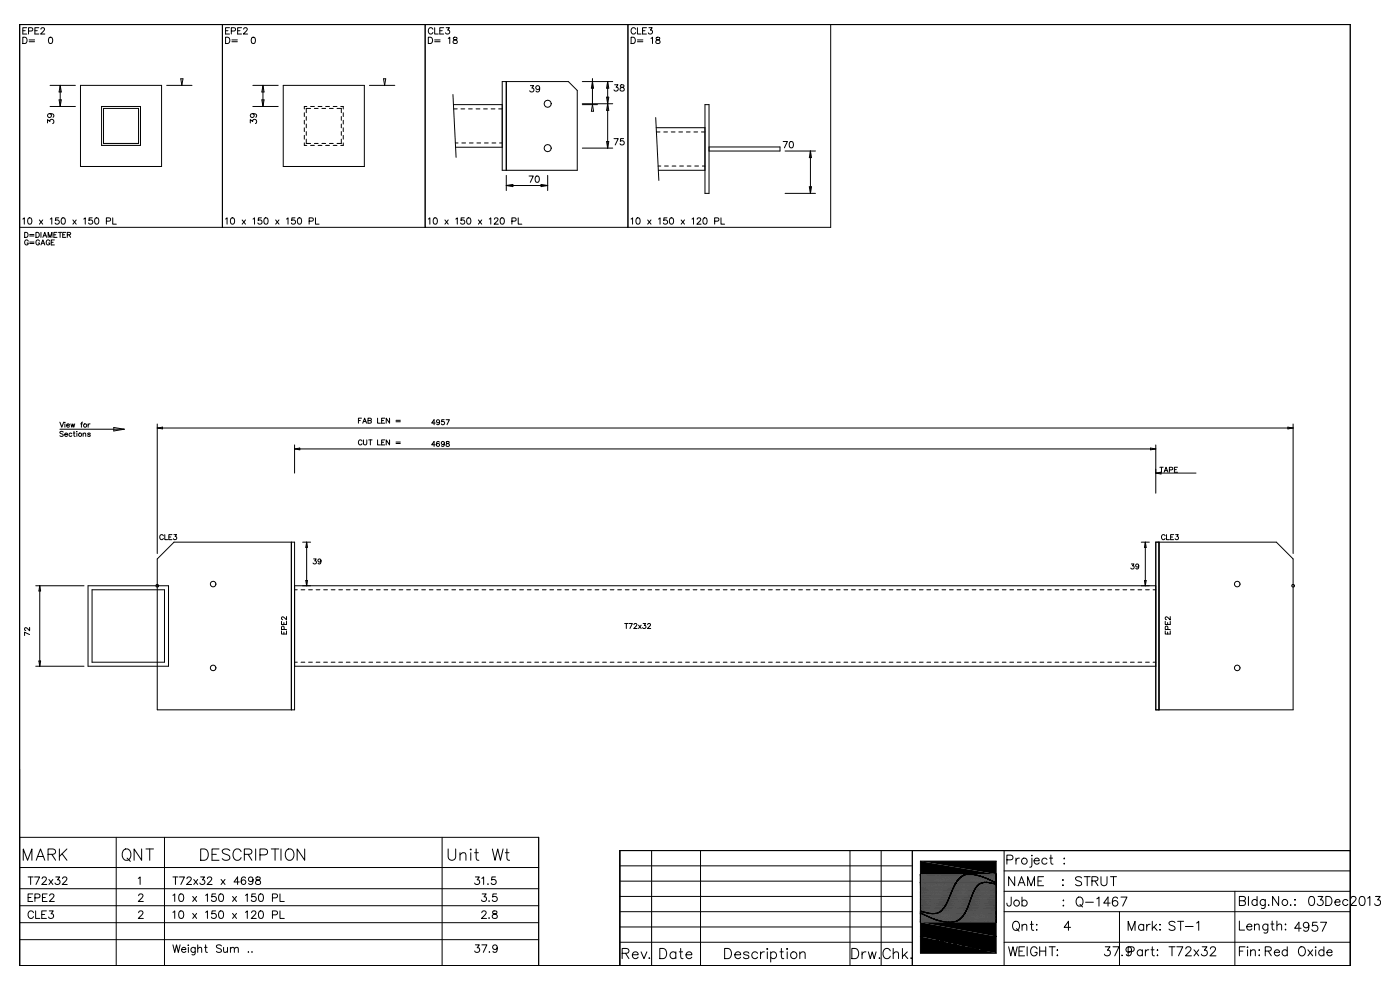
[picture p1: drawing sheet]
<svg xmlns="http://www.w3.org/2000/svg" width="420mm" height="297mm" viewBox="0 0 420 297" stroke-linecap="round" stroke-linejoin="round" font-family="sans-serif">
<g fill="none" stroke="#000" stroke-width=".3">
<path d="M5.9 7.4h399v282.1h-399zM6.8 11.2h.7a1.01 1.01 0 0 1 .6 .9 1.01 1.01 0 0 1-.6 1h-.7zM6.8 9.2h.8M8 8.3h-1.2v1.9h1.2M8.6 9.3l1-.1 .1-.7-1.1-.2v1.9M8.7 12h1.7M8.7 12.5h1.7M10.5 9.2h.7M11.6 8.3h-1.1v1.9h1.1M12.3 8.8l.3-.5 .6 .1 .2 .3-.3 .6-.9 .9h1.2M14.8 11.2h.3a.98 .98 0 0 1 .7 .9 .98 .98 0 0 1-.7 1 1.21 1.21 0 0 1-.3-1.9zM66.7 7.4v60.8"/>
<path d="M67.6 11.2h.7a1.01 1.01 0 0 1 .6 .9 1.01 1.01 0 0 1-.6 1h-.7zM67.6 9.2h.8M68.8 8.3h-1.2v1.9h1.2M69.4 9.3l1.1-.1v-.7l-1.1-.2v1.9M69.5 12h1.7M69.5 12.5h1.7M71.3 9.2h.7M72.4 8.3h-1.1v1.9h1.1M73.1 8.8l.3-.5 .6 .1 .2 .3-.3 .6-.9 .9h1.3M75.6 11.2h.3a.98 .98 0 0 1 .7 .9 .98 .98 0 0 1-.7 1 1.21 1.21 0 0 1-.3-1.9zM127.5 7.4v60.8M128.5 11.2h.6a1.01 1.01 0 0 1 .6 .9 1.01 1.01 0 0 1-.6 1h-.6z"/>
<path d="M129.8 8.8a.7 .7 0 0 0-.8-.5 .7 .7 0 0 0-.5 .7v.5a.7 .7 0 0 0 .5 .7 .7 .7 0 0 0 .8-.4M130.4 8.3v1.9h1M130.4 12h1.6M130.4 12.5h1.6M131.9 9.2h.7M133.1 8.3h-1.2v1.9h1.2M133.8 8.3h1l-.6 .7a.63 .63 0 0 1 .5 1 .63 .63 0 0 1-1.1-.2M134.4 11.5l.5-.3v1.9M136.1 11.2v.6l.8 .3 .2 .3a.63 .63 0 0 1-.6 .7 .63 .63 0 0 1-.6-.7l1.1-.8v-.4zM188.3 7.4v60.8M189.3 11.2h.6a1.01 1.01 0 0 1 .7 .9 1.01 1.01 0 0 1-.7 1h-.6zM190.6 8.8a.7 .7 0 0 0-.8-.5 .7 .7 0 0 0-.5 .7v.5a.7 .7 0 0 0 .5 .7 .7 .7 0 0 0 .8-.4"/>
<path d="M191.2 8.3v1.9h1M191.2 12h1.6M191.2 12.5h1.6M192.7 9.2h.7M193.9 8.3h-1.2v1.9h1.2M194.6 8.3h1l-.6 .7a.63 .63 0 0 1 .5 1 .63 .63 0 0 1-1.1-.2M195.2 11.5l.5-.3v1.9M196.9 11.2v.6l.8 .3 .2 .3a.63 .63 0 0 1-.6 .7 .63 .63 0 0 1-.6-.7l1.2-.8-.1-.4zM249.1 7.4v60.8h-243.2M14.3 36.9v-1l.7 .5a.63 .63 0 0 1 1-.5 .63 .63 0 0 1-.2 1.2M14.9 34.1a.59 .59 0 0 1 .5 .8 .59 .59 0 0 1-.9 .2 .59 .59 0 0 1 0-.9l.4-.1a.9 .9 0 0 1 1.3 .7l-.3 .4M15 25.6h7.6"/>
<path d="M15 31.9h7.6M17.7 29.9h.7l-.3 2zM18.1 25.6v6.3M18.1 25.6l.3 2h-.7zM24.1 25.6h24.4v24.3h-24.4zM30.5 31.9h11.6v11.7h-11.6zM31 32.5h10.6v10.5h-10.6zM50 25.6h7.6M54.2 23.6h.7l-.4 2zM75.1 36.9v-1l.7 .5a.63 .63 0 0 1 1-.5 .63 .63 0 0 1-.2 1.2M75.7 34.1a.59 .59 0 0 1 .5 .8 .59 .59 0 0 1-.9 .2 .59 .59 0 0 1 0-.9l.4-.1a.9 .9 0 0 1 1.3 .7l-.3 .4M75.8 25.6h7.6"/>
<path d="M75.8 31.9h7.6M78.5 29.9h.7l-.3 2zM78.9 25.6l.3 2h-.7zM78.9 25.6v6.3M84.9 25.6h24.4v24.3h-24.4zM91.3 33.8v1.1M91.3 36.1v1.1M91.3 38.3v1.2M91.8 34.9v1.2M91.8 37.2v1.1M91.8 39.5v1.1M92 31.9h-.7v.8"/>
<path d="M93.1 31.9h1.2M93.1 32.5h-1.3v1.3M94.3 32.5h1.1M95.4 31.9h1.1M96.5 32.5h1.2M97.7 31.9h1.1M98.8 32.5h1.1M99.9 31.9h1.2M101.1 32.5h1.3v1.3M102.2 31.9h.7v.8M102.4 34.9v1.2M102.4 37.2v1.1"/>
<path d="M102.4 39.5v1.1M102.9 33.8v1.1M102.9 36.1v1.1M102.9 38.3v1.2M110.8 25.6h7.6M115 23.6h.7l-.4 2zM135.8 28.3l1 18.9M136 31.4h14.6M136.1 32.7h1M138.2 32.7h1.2M140.5 32.7h1.1M142.8 32.7h1.1"/>
<path d="M145 32.7h1.2M147.3 32.7h1.1M149.5 32.7h1.1M150.6 24.5h19.9l2.6 2.6v24h-22.5zM151.8 24.5v26.6M159 25.7h1l-.5 .7a.63 .63 0 0 1 .5 1 .63 .63 0 0 1-1.1-.2M161.8 26.3a.59 .59 0 0 1-.8 .5 .59 .59 0 0 1-.2-.9 .59 .59 0 0 1 1 0v.4a.9 .9 0 0 1-.7 1.3l-.3-.3M174.6 31.4h4.6M174.6 24.5h9.2M174.6 31.1h9.2M177.7 31.4l.3 2h-.7zM177.7 24.5l.3 1.9h-.7z"/>
<path d="M177.7 23.5v7.9M181.9 29.1h.7l-.7 4h.7zM182.2 24.5v19.9M182.2 24.5l.4 1.9h-.7zM184.3 25.4h1l-.5 .7a.63 .63 0 0 1 .4 1.1 .63 .63 0 0 1-1.1-.3M186.1 25.5v.5l.8 .3 .3 .4a.63 .63 0 0 1-.6 .6 .63 .63 0 0 1-.7-.6l1.2-.8-.1-.4zM196.6 35.3l1 18.8M196.8 38.3h14.6M196.9 39.6h1M199 39.6h1.2M201.3 39.6h1.1M203.6 39.6h1.1"/>
<path d="M205.8 39.6h1.2M208.1 39.6h1.1M210.4 39.6h1M211.4 31.4h1.2v26.6h-1.2zM91.3 42.9v.7h.7M91.3 40.6v1.1M91.8 41.7v1.3h1.3M93.1 43.6h1.2M94.3 43h1.1M95.4 43.6h1.1M96.5 43h1.2M97.7 43.6h1.1"/>
<path d="M98.8 43h1.1M99.9 43.6h1.2M102.4 41.7v1.3h-1.3M102.9 42.9v.7h-.7M102.9 40.6v1.1M136.6 42.9h.8M136.6 44.1h14M138.5 42.9h1.1M140.8 42.9h1.1M143 42.9h1.2M145.3 42.9h1.1M147.5 42.9h1.2"/>
<path d="M149.8 42.9h.8M151.8 52.6v4.5M151.8 55.6h12.4M151.8 55.6l2-.3v.7zM158.7 52.8h1.2l-.9 1.9M160.8 52.9l.2-.1a.98 .98 0 0 1 .8 .9 .98 .98 0 0 1-.8 1 1.21 1.21 0 0 1-.2-1.8zM162.3 55.3l1.9 .3-1.9 .4zM164.2 52.6v4.5M174.6 44.4h9.2M181.9 42.4h.7l-.4 2zM184.1 41.6h1.3l-.9 1.9M187 41.6h-.9l-.1 .8a.67 .67 0 0 1 1 0 .67 .67 0 0 1-.1 1 .67 .67 0 0 1-1-.3"/>
<path d="M197.4 49.8h.8M197.4 51.1h14M199.3 49.8h1.1M201.6 49.8h1.1M203.8 49.8h1.2M206.1 49.8h1.1M208.3 49.8h1.2M210.6 49.8h.8M212.6 44.1h21.3v1.2h-21.3M234.9 42.4h1.2l-.9 1.9M235.4 58h9.2M235.4 45.3h9.2"/>
<path d="M237 42.5l.2-.1a.98 .98 0 0 1 .8 1 .98 .98 0 0 1-.8 .9 1.21 1.21 0 0 1-.2-1.8zM242.7 56h.7l-.4 2zM243 45.3v12.7M243 45.3l.4 2h-.7zM6.8 65.7l.5-.4v1.9M7.4 69.7h.5a.8 .8 0 0 1 .5 .7 .8 .8 0 0 1-.5 .8h-.5zM8.5 72.3a.55 .55 0 0 0-.7-.4 .55 .55 0 0 0-.4 .6v.4a.54 .54 0 0 0 .5 .6 .54 .54 0 0 0 .6-.6h-.4M8.6 65.4l.2-.1a.98 .98 0 0 1 .8 1 .98 .98 0 0 1-.8 .9 1.21 1.21 0 0 1-.2-1.8zM8.9 70.3h1.3M8.9 70.8h1.3M8.9 72.6h1.3M8.9 73h1.3"/>
<path d="M10.8 69.7h.5a.8 .8 0 0 1 .5 .7 .8 .8 0 0 1-.5 .8h-.5zM11.8 66l1 1.2M11.8 72.3a.55 .55 0 0 0-.6-.4 .55 .55 0 0 0-.4 .6v.4a.54 .54 0 0 0 .5 .6 .54 .54 0 0 0 .5-.6h-.3M12.3 73.4l.6-1.5 .5 1.5M12.3 69.7v1.5M12.5 72.9h.7M12.8 66l-1 1.2M12.9 71.2l.5-1.5 .6 1.5M13.1 70.7h.7M14.4 71.2v-1.5l.6 1.5 .6-1.5v1.5M14.9 72.3a.55 .55 0 0 0-.6-.4 .55 .55 0 0 0-.4 .6v.4a.54 .54 0 0 0 .5 .6 .54 .54 0 0 0 .5-.6h-.3M15.1 65.7l.4-.4v1.9"/>
<path d="M15.4 72.7h.5M16.2 70.4h.5M16.3 71.9h-.9v1.5h.9M17.1 69.7h-.9v1.5h.9M17.5 69.7h1M17.6 65.3h-.9l-.1 .8a.67 .67 0 0 1 1 0 .67 .67 0 0 1-.1 1 .67 .67 0 0 1-1-.2M18 69.7v1.5M18.6 65.4l.3-.1a.98 .98 0 0 1 .7 1 .98 .98 0 0 1-.7 .9 1.21 1.21 0 0 1-.3-1.8zM18.8 70.4h.6M19.7 69.7h-.9v1.5h.9M20.2 70.4l.8-.1 .1-.5-.9-.1v1.5M20.7 70.4l.5 .8"/>
<path d="M21.9 66l1 1.2M22.9 66l-1 1.2M25.1 65.7l.5-.4v1.9M27.6 65.3h-.9v.8a.67 .67 0 0 1 1 0 .67 .67 0 0 1-.2 1 .67 .67 0 0 1-.9-.2M28.6 65.4l.3-.1a.98 .98 0 0 1 .7 1 .98 .98 0 0 1-.7 .9 1.21 1.21 0 0 1-.3-1.8zM31.9 66.3l1.1-.1 .1-.7-1.2-.2v1.9M33.8 65.3v1.9h1.1M67.6 65.7l.5-.4v1.9M69.4 65.4l.2-.1a.98 .98 0 0 1 .8 1 .98 .98 0 0 1-.8 .9 1.21 1.21 0 0 1-.2-1.8zM72.6 66l1 1.2M73.6 66l-1 1.2M75.9 65.7l.4-.4v1.9"/>
<path d="M78.4 65.3h-.9l-.1 .8a.67 .67 0 0 1 1 0 .67 .67 0 0 1-.1 1 .67 .67 0 0 1-1-.2M79.4 65.4l.3-.1a.98 .98 0 0 1 .7 1 .98 .98 0 0 1-.7 .9 1.21 1.21 0 0 1-.3-1.8zM82.7 66l1 1.2M83.7 66l-1 1.2M85.9 65.7l.5-.4v1.9M88.5 65.3h-1v.8a.67 .67 0 0 1 1 0 .67 .67 0 0 1-.2 1 .67 .67 0 0 1-.9-.2M89.4 65.4l.3-.1a.98 .98 0 0 1 .8 1 .98 .98 0 0 1-.8 .9 1.21 1.21 0 0 1-.3-1.8zM92.7 66.3l1.1-.1 .1-.7-1.2-.2v1.9M94.6 65.3v1.9h1.1M128.5 65.7l.4-.4v1.9M130.2 65.4l.2-.1a.98 .98 0 0 1 .8 1 .98 .98 0 0 1-.8 .9 1.21 1.21 0 0 1-.2-1.8zM133.4 66l1 1.2"/>
<path d="M134.4 66l-1 1.2M136.7 65.7l.4-.4v1.9M139.2 65.3h-.9l-.1 .8a.67 .67 0 0 1 1 0 .67 .67 0 0 1-.1 1 .67 .67 0 0 1-1-.2M140.2 65.4l.3-.1a.98 .98 0 0 1 .7 1 .98 .98 0 0 1-.7 .9 1.21 1.21 0 0 1-.3-1.8zM143.5 66l1 1.2M144.5 66l-1 1.2M146.7 65.7l.5-.4v1.9M148.3 65.8l.3-.5h.4l.4 .4-.3 .6-.9 .9h1.2M150.3 65.4l.2-.1a.98 .98 0 0 1 .8 1 .98 .98 0 0 1-.8 .9 1.21 1.21 0 0 1-.2-1.8zM153.5 66.3l1.1-.1 .1-.7-1.2-.2v1.9M155.4 65.3v1.9h1.1M189.3 65.7l.4-.4v1.9"/>
<path d="M191 65.4l.2-.1a.98 .98 0 0 1 .8 1 .98 .98 0 0 1-.8 .9 1.21 1.21 0 0 1-.2-1.8zM194.2 66l1 1.2M195.2 66l-1 1.2M197.5 65.7l.4-.4v1.9M200 65.3h-.9l-.1 .8a.67 .67 0 0 1 1 0 .67 .67 0 0 1-.1 1 .67 .67 0 0 1-1-.2M201 65.4l.3-.1a.98 .98 0 0 1 .7 1 .98 .98 0 0 1-.7 .9 1.21 1.21 0 0 1-.3-1.8zM204.3 66l1 1.2M205.3 66l-1 1.2M207.5 65.7l.5-.4v1.9M209.1 65.8l.3-.5h.4l.4 .4-.3 .6-.9 .9h1.2M211.1 65.4l.2-.1a.98 .98 0 0 1 .8 1 .98 .98 0 0 1-.8 .9 1.21 1.21 0 0 1-.2-1.8zM214.3 66.3l1.1-.1 .1-.7-1.2-.2v1.9"/>
<path d="M216.2 65.3v1.9h1.1M18 126.6l.5 1.5 .6-1.5M18 128.7h19.3M19 129.6l-.4-.2-.6 .2 .1 .3 .9 .5-.4 .5-.6-.3M19.4 126.7h.1M19.4 130.3h.9a.48 .48 0 0 0-.6-.4 .48 .48 0 0 0-.4 .5 .48 .48 0 0 0 .5 .5l.5-.3M19.5 127.1v1M20 127.5h.8a.48 .48 0 0 0-.5-.4 .48 .48 0 0 0-.4 .5 .48 .48 0 0 0 .4 .5l.5-.2M21.3 127.1l.2 1 .3-1 .3 1 .3-1M21.5 130.1a.48 .48 0 0 0-.7-.1 .48 .48 0 0 0 0 .7 .48 .48 0 0 0 .7-.1M22 129.9h.5M22.2 129.4v1.2l.4 .3"/>
<path d="M23 129.4h.1M23.1 129.9v1M24.2 127.1h.5M24.8 126.6l-.4 .3v1.2M24.9 130.1l.4-.2h.3l.1 1M24.9 129.9v1M26.4 127.1v1M27 127.1l-.4 .1-.2 .3M27.1 130.1l-.3-.2h-.4v.3l.7 .4-.3 .3-.5-.3M34.1 128.2l3.2 .5-3.2 .5zM47.2 128.3h340.6M47.2 128.3l1.5-.2v.5z"/>
<path d="M47.2 127.1v38.9M88.3 133.4v8.5M88.3 134.6h258.3M88.3 134.6l1.6-.2v.5zM107.5 126.1h.6M108.4 125.4h-.9v1.5M108.6 132.3a.55 .55 0 0 0-.7-.4 .55 .55 0 0 0-.4 .6v.3a.55 .55 0 0 0 .4 .6 .55 .55 0 0 0 .7-.3M108.8 126.9l.6-1.5 .5 1.5M109 131.9v1.1l.4 .4 .5-.2 .1-1.3M109 126.4h.7M110.4 126.1l.9 .2 .1 .3-.4 .3h-.6v-1.5l.9 .1 .1 .3-.4 .3M110.6 131.9h1"/>
<path d="M111.1 131.9v1.5M113.2 125.4v1.5h.9M113.2 131.9v1.5h.9M114.5 126.1h.5M114.5 132.6h.5M115.4 125.4h-.9v1.5h.9M115.4 131.9h-.9v1.5h.9M116.8 125.4v1.5l-1-1.5v1.5M116.8 131.9v1.5l-1-1.5v1.5M118.8 126h1.3M118.8 126.5h1.3M118.8 132.6h1.3"/>
<path d="M118.8 133h1.3M130.5 126.9h-1l.7-1v1.5M130.5 133.4h-1l.7-1v1.5M131.8 132.6l-.1-.2a.74 .74 0 0 0-.9 .6 .74 .74 0 0 0 .5 .9 .47 .47 0 0 0 .5-.5 .47 .47 0 0 0-.4-.5 .47 .47 0 0 0-.5 .5M131.8 126.4a.47 .47 0 0 1-.6 .4 .47 .47 0 0 1-.2-.8 .47 .47 0 0 1 .8 .1v.3a.71 .71 0 0 1-.5 1l-.3-.3M133.2 125.9h-.7l-.1 .6a.53 .53 0 0 1 .8 0 .53 .53 0 0 1-.1 .8 .53 .53 0 0 1-.8-.2M133.3 132.9a.47 .47 0 0 1-.7 .4 .47 .47 0 0 1-.2-.8 .47 .47 0 0 1 .8 .1l.1 .3a.71 .71 0 0 1-.6 1l-.3-.2M133.8 125.9h1l-.7 1.5M133.9 132.4v.5l.9 .5a.5 .5 0 0 1-.5 .5 .5 .5 0 0 1-.5-.5l.9-.7-.1-.3zM345 134.4l1.6 .2-1.6 .3zM346.6 133.4v14.5M386.2 128.1l1.6 .2-1.6 .3z"/>
<path d="M387.8 127.1v38.9M346.6 141.9l1.6-.3v.5zM346.6 141.9h12.1M347.8 140.1h1M348.3 140.1v1.5M349.1 141.6l.6-1.5 .6 1.5M349.3 141.1h.7M350.7 140.9l.9-.1v-.5l-.9-.2v1.5M352.2 140.8h.6M353.1 140.1h-.9v1.5h.9M10.7 175.6h14.5M11.9 175.6v24.2"/>
<path d="M11.9 175.6l.3 1.6h-.5zM26.4 175.6h24.1v24.2h-24.1zM27.6 176.9h21.7v21.7h-21.7zM47.2 167.6l5-5h36.1v50.3l-41.1-.1zM49 160.7a.55 .55 0 0 0-.6-.4 .55 .55 0 0 0-.5 .6v.3a.55 .55 0 0 0 .5 .6 .55 .55 0 0 0 .6-.3M49.4 160.3v1.5h.9M50.6 161h.6M51.6 160.3h-1v1.5h1M52.1 160.3h.8l-.4 .6a.5 .5 0 0 1 .4 .8 .5 .5 0 0 1-.9-.2M87.4 162.6v50.3M88.3 175.6h258.3M88.3 176.9h.9"/>
<path d="M90.3 176.9h1.1M90.8 162.6h2.4M91.7 174.1h.5l-.2 1.5zM92 162.6l.2 1.5h-.5zM92 162.6v13M92.5 176.9h1.2M94 167.6h.8l-.4 .6a.5 .5 0 0 1 .4 .8 .5 .5 0 0 1-.9-.2M94.8 176.9h1.1M96.3 168.1a.47 .47 0 0 1-.7 .4 .47 .47 0 0 1-.2-.7 .47 .47 0 0 1 .8 0l.1 .3a.71 .71 0 0 1-.6 1l-.3-.2M97.1 176.9h1.1M99.3 176.9h1.2M101.6 176.9h1.1"/>
<path d="M103.8 176.9h1.2M106.1 176.9h1.1M108.4 176.9h1.1M110.6 176.9h1.2M112.9 176.9h1.1M115.2 176.9h1.1M117.4 176.9h1.1M119.7 176.9h1.1M121.9 176.9h1.2M124.2 176.9h1.1M126.5 176.9h1.1M128.7 176.9h1.2"/>
<path d="M131 176.9h1.1M133.2 176.9h1.2M135.5 176.9h1.1M137.8 176.9h1.1M140 176.9h1.2M142.3 176.9h1.1M144.6 176.9h1.1M146.8 176.9h1.1M149.1 176.9h1.1M151.3 176.9h1.2M153.6 176.9h1.1M155.9 176.9h1.1"/>
<path d="M158.1 176.9h1.1M160.4 176.9h1.1M162.6 176.9h1.2M164.9 176.9h1.1M167.2 176.9h1.1M169.4 176.9h1.2M171.7 176.9h1.1M173.9 176.9h1.2M176.2 176.9h1.1M178.5 176.9h1.1M180.7 176.9h1.2M183 176.9h1.1"/>
<path d="M185.3 176.9h1.1M187.5 176.9h1.1M189.8 176.9h1.1M192 176.9h1.2M194.3 176.9h1.1M196.6 176.9h1.1M198.8 176.9h1.2M201.1 176.9h1.1M203.3 176.9h1.2M205.6 176.9h1.1M207.9 176.9h1.1M210.1 176.9h1.2"/>
<path d="M212.4 176.9h1.1M214.7 176.9h1.1M216.9 176.9h1.1M219.2 176.9h1.1M221.4 176.9h1.2M223.7 176.9h1.1M226 176.9h1.1M228.2 176.9h1.1M230.5 176.9h1.1M232.7 176.9h1.2M235 176.9h1.1M237.3 176.9h1.1"/>
<path d="M239.5 176.9h1.2M241.8 176.9h1.1M244 176.9h1.2M246.3 176.9h1.1M248.6 176.9h1.1M250.8 176.9h1.2M253.1 176.9h1.1M255.4 176.9h1.1M257.6 176.9h1.1M259.9 176.9h1.1M262.1 176.9h1.2M264.4 176.9h1.1"/>
<path d="M266.7 176.9h1.1M268.9 176.9h1.2M271.2 176.9h1.1M273.4 176.9h1.2M275.7 176.9h1.1M278 176.9h1.1M280.2 176.9h1.2M282.5 176.9h1.1M284.7 176.9h1.2M287 176.9h1.1M289.3 176.9h1.1M291.5 176.9h1.2"/>
<path d="M293.8 176.9h1.1M296.1 176.9h1.1M298.3 176.9h1.1M300.6 176.9h1.1M302.8 176.9h1.2M305.1 176.9h1.1M307.4 176.9h1.1M309.6 176.9h1.2M311.9 176.9h1.1M314.1 176.9h1.2M316.4 176.9h1.1M318.7 176.9h1.1"/>
<path d="M320.9 176.9h1.2M323.2 176.9h1.1M325.5 176.9h1.1M327.7 176.9h1.1M330 176.9h1.1M332.2 176.9h1.2M334.5 176.9h1.1M336.8 176.9h1.1M339 176.9h1.1M339.3 169.1h.8l-.5 .6a.5 .5 0 0 1 .4 .8 .5 .5 0 0 1-.9-.2M341.3 176.9h1.1M341.5 169.6a.47 .47 0 0 1-.6 .4 .47 .47 0 0 1-.2-.7 .47 .47 0 0 1 .7 0l.1 .3a.71 .71 0 0 1-.6 1l-.3-.2"/>
<path d="M342.3 162.6h2.4M343.2 174.1h.5l-.2 1.5zM343.5 162.6l.2 1.5h-.5zM343.5 162.6v13M343.5 176.9h1.2M345.8 176.9h.8M346.6 162.6h36.2l5 5v45.2l-41.2 .1zM347.6 162.6v50.3M349.4 160.7a.55 .55 0 0 0-.6-.4 .55 .55 0 0 0-.5 .6v.3a.55 .55 0 0 0 .5 .6 .55 .55 0 0 0 .6-.3M349.8 160.3v1.5h.9M351.1 161h.5M352 160.3h-.9v1.5h.9"/>
<path d="M352.6 160.3h.8l-.5 .6a.5 .5 0 0 1 .4 .8 .5 .5 0 0 1-.9-.2M8.9 190.3l-1.5-.7v1M8.9 188.1v1l-1.2-.9-.3 .6 .3 .3M10.7 199.8h14.5M11.7 198.2h.5l-.3 1.6zM84.4 189.2v.9h1.5v-.9M84.4 186.3v1h1.5v-1M85.1 186.7v.6M85.1 189.5v.6M85.2 188.8l-.1-.9-.5-.1-.2 1h1.5M85.9 184.9v1l-1.2-.9-.3 .5 .4 .3M88.3 199.8h258.3"/>
<path d="M88.3 198.6h.9M90.3 198.6h1.1M92.5 198.6h1.2M94.8 198.6h1.1M97.1 198.6h1.1M99.3 198.6h1.2M101.6 198.6h1.1M103.8 198.6h1.2M106.1 198.6h1.1M108.4 198.6h1.1M110.6 198.6h1.2M112.9 198.6h1.1"/>
<path d="M115.2 198.6h1.1M117.4 198.6h1.1M119.7 198.6h1.1M121.9 198.6h1.2M124.2 198.6h1.1M126.5 198.6h1.1M128.7 198.6h1.2M131 198.6h1.1M133.2 198.6h1.2M135.5 198.6h1.1M137.8 198.6h1.1M140 198.6h1.2"/>
<path d="M142.3 198.6h1.1M144.6 198.6h1.1M146.8 198.6h1.1M149.1 198.6h1.1M151.3 198.6h1.2M153.6 198.6h1.1M155.9 198.6h1.1M158.1 198.6h1.1M160.4 198.6h1.1M162.6 198.6h1.2M164.9 198.6h1.1M167.2 198.6h1.1"/>
<path d="M169.4 198.6h1.2M171.7 198.6h1.1M173.9 198.6h1.2M176.2 198.6h1.1M178.5 198.6h1.1M180.7 198.6h1.2M183 198.6h1.1M185.3 198.6h1.1M187.3 187h1M187.5 198.6h1.1M187.8 187v1.5M188.6 187h1l-.7 1.5"/>
<path d="M189.8 198.6h1.1M190.1 187.3l.3-.3 .6 .2-.9 1.3h1M191.5 187.5l.8 1M192 198.6h1.2M192.3 187.5l-.8 1M192.9 187h.7l-.4 .5a.5 .5 0 0 1 .4 .8 .5 .5 0 0 1-.9-.1M194.2 187.3l.3-.3 .6 .2-.9 1.3h1M194.3 198.6h1.1M196.6 198.6h1.1M198.8 198.6h1.2M201.1 198.6h1.1M203.3 198.6h1.2"/>
<path d="M205.6 198.6h1.1M207.9 198.6h1.1M210.1 198.6h1.2M212.4 198.6h1.1M214.7 198.6h1.1M216.9 198.6h1.1M219.2 198.6h1.1M221.4 198.6h1.2M223.7 198.6h1.1M226 198.6h1.1M228.2 198.6h1.1M230.5 198.6h1.1"/>
<path d="M232.7 198.6h1.2M235 198.6h1.1M237.3 198.6h1.1M239.5 198.6h1.2M241.8 198.6h1.1M244 198.6h1.2M246.3 198.6h1.1M248.6 198.6h1.1M250.8 198.6h1.2M253.1 198.6h1.1M255.4 198.6h1.1M257.6 198.6h1.1"/>
<path d="M259.9 198.6h1.1M262.1 198.6h1.2M264.4 198.6h1.1M266.7 198.6h1.1M268.9 198.6h1.2M271.2 198.6h1.1M273.4 198.6h1.2M275.7 198.6h1.1M278 198.6h1.1M280.2 198.6h1.2M282.5 198.6h1.1M284.7 198.6h1.2"/>
<path d="M287 198.6h1.1M289.3 198.6h1.1M291.5 198.6h1.2M293.8 198.6h1.1M296.1 198.6h1.1M298.3 198.6h1.1M300.6 198.6h1.1M302.8 198.6h1.2M305.1 198.6h1.1M307.4 198.6h1.1M309.6 198.6h1.2M311.9 198.6h1.1"/>
<path d="M314.1 198.6h1.2M316.4 198.6h1.1M318.7 198.6h1.1M320.9 198.6h1.2M323.2 198.6h1.1M325.5 198.6h1.1M327.7 198.6h1.1M330 198.6h1.1M332.2 198.6h1.2M334.5 198.6h1.1M336.8 198.6h1.1M339 198.6h1.1"/>
<path d="M341.3 198.6h1.1M343.5 198.6h1.2M345.8 198.6h.8M349.4 189.2v.9h1.6v-.9M349.4 186.3v1h1.6v-1M350.2 186.7v.6M350.2 189.5v.6M350.2 188.8v-.9l-.6-.1-.2 1h1.6M351 184.9v1l-1.3-.9-.3 .5 .4 .3M5.9 251.1h155.6v38.4M7 258v-3.4l1.3 3.4 1.3-3.4v3.4M10.9 258l1.2-3.4 1.3 3.4"/>
<path d="M11.3 256.8h1.7M14.4 256.2l1.9-.2a.78 .78 0 0 0 0-1.3l-1.9-.1v3.4M15.5 256.2l1.2 1.8M17.8 254.6v3.4M18.6 256l1.5 2M20.1 254.6l-2.3 2.2M34.8 251.1v38.4M37 255a1.25 1.25 0 0 1 1.4-.4 1.25 1.25 0 0 1 .8 1.3 1.49 1.49 0 0 1-.3 1.6 1.49 1.49 0 0 1-1.6 .3 2.11 2.11 0 0 1-.3-2.8zM38.1 257.3l1 1M42.5 254.6v3.4l-2.3-3.4v3.4M43.8 254.6h2.2M44.9 254.6v3.4"/>
<path d="M49.3 251.1v38.4M60.2 254.6h1.1a1.81 1.81 0 0 1 1.2 1.7 1.81 1.81 0 0 1-1.2 1.7h-1.1zM63.6 256.2h1.3M65.7 254.6h-2.1v3.4h2.1M68.9 255a1.28 1.28 0 0 0-1.2-.5 1.28 1.28 0 0 0-1 .9l.3 .5 1.3 .4a.83 .83 0 0 1 .6 .7 .83 .83 0 0 1-.3 .8 1.56 1.56 0 0 1-1.9-.3M72.3 255.4a1.25 1.25 0 0 0-1.4-.8 1.25 1.25 0 0 0-1 1.3 1.49 1.49 0 0 0 .3 1.6 1.49 1.49 0 0 0 1.6 .3l.5-.6M73.3 256.2l1.9-.2a.78 .78 0 0 0 0-1.3l-1.9-.1v3.4M74.4 256.2l1.1 1.8M76.7 254.6v3.4M78 256.3h1.4a.89 .89 0 0 0 .9-.8 .89 .89 0 0 0-.9-.9h-1.4v3.4M81.4 254.6h2.2M82.5 254.6v3.4"/>
<path d="M84.3 254.6v3.4M85.9 255a1.25 1.25 0 0 1 1.4-.4 1.25 1.25 0 0 1 .8 1.3 1.49 1.49 0 0 1-.3 1.6 1.49 1.49 0 0 1-1.6 .3 2.11 2.11 0 0 1-.3-2.8zM91.4 254.6v3.4l-2.3-3.4v3.4M132.6 251.1v38.4M134.4 254.6v2.4a1.14 1.14 0 0 0 1.1 1 1.14 1.14 0 0 0 1.2-1v-2.4M138 256.3l.8-.6 .8 .2 .1 2.1M138 255.7v2.3M141.2 254.6l.1 .1-.1 .2-.2-.2zM141.2 255.7v2.3M142.3 255.7h1.1M142.8 254.6v2.7l.2 .5 .6 .2M147.6 254.6l.9 3.4 .8-3.4 .8 3.4 .8-3.4"/>
<path d="M151.5 255.7h1.2M152 254.6v2.7l.2 .5 .6 .2M185.9 259.6h87.7M195.4 255.1v34.4M210.1 255.1v34.4M254.9 255.1v34.4M264.3 255.1v34.4M273.6 255.1v34.4M276 258.2h22.7v27.6h-22.7zM301.1 255.1v34.4M302 257.8h1.1a.71 .71 0 0 0 .7-.7 .71 .71 0 0 0-.7-.7h-1.1v2.7M304.7 257.3v1.8"/>
<path d="M305.7 257.3a.87 .87 0 0 0-1 .8M309.5 256.4v.3zM309.5 257.3v2.2l-.2 .4-.5 .1M310.1 258.1h1.6a.83 .83 0 0 0-1.2-.7 .83 .83 0 0 0-.3 1.3 .82 .82 0 0 0 1.5 0M314 257.7a.87 .87 0 0 0-1.3-.1 .87 .87 0 0 0 0 1.3 .87 .87 0 0 0 1.3-.2M314.8 257.3h.9M315.2 256.4v2.2l.1 .4 .5 .1M319 257.4h.3zM319 259h.3zM404.9 255.1h-219v34.4M5.9 266.5h155.6M5.9 271.6h155.6"/>
<path d="M5.9 260.1h155.6M5.9 276.7h155.6M8.4 263h1.5M8.4 269.1h.9M9.2 263v2.2M9.8 268h-1.4v2.3h1.4M10 273.7a.83 .83 0 0 0-.9-.6 .83 .83 0 0 0-.7 .9v.5a.83 .83 0 0 0 .7 .9 .83 .83 0 0 0 .9-.5M10.4 263h1.5l-1.1 2.2M10.5 269.2h.9a.59 .59 0 0 0 .6-.6 .59 .59 0 0 0-.6-.6h-.9v2.3M10.7 273.1v2.3h1.3M12.5 274.2h.9M12.6 263.5l.5-.5h.4l.4 .4-.3 .7-1.1 1.1h1.5"/>
<path d="M12.7 269.1h.9M13.9 273.1h-1.4v2.3h1.4M14.1 268h-1.4v2.3h1.4M14.7 263.7l1.2 1.5M14.8 273.1h1.2l-.7 .9a.75 .75 0 0 1 .6 1.2 .75 .75 0 0 1-1.3-.2M14.9 268.6l.4-.6 .7 .2 .2 .3-.3 .7-1.1 1.1h1.5M15.9 263.7l-1.2 1.5M16.7 263h1.2l-.6 .8a.75 .75 0 0 1 .5 1.2 .75 .75 0 0 1-1.3-.2M18.8 263.5l.4-.5h.4l.5 .4-.4 .7-1 1.1h1.5M41.5 263.4l.5-.4v2.2M41.6 268.6l.4-.6 .7 .2 .2 .3-.3 .7-1.1 1.1h1.5M41.6 273.7l.4-.6 .7 .1 .2 .4-.3 .7-1.1 1.1h1.5"/>
<path d="M51.9 268.5l.5-.5v2.3M51.9 273.6l.5-.5v2.3M51.9 263h1.5M52.6 263v2.2M53.8 263h1.5l-1.1 2.2M53.9 268.2a.73 .73 0 0 1 1.1 .3l.1 .5a.97 .97 0 0 1-.9 1.3 1.44 1.44 0 0 1-.3-2.1zM53.9 273.2a.73 .73 0 0 1 1.1 .4l.1 .5a.97 .97 0 0 1-.9 1.3 1.44 1.44 0 0 1-.3-2.2zM56.1 263.5l.4-.5h.4l.5 .4-.4 .7-1 1.1h1.5M57.8 268.8l1.2 1.5M57.8 273.9l1.2 1.5M58.1 263.7l1.2 1.5M59 268.8l-1.2 1.5"/>
<path d="M59 273.9l-1.2 1.5M59.3 263.7l-1.2 1.5M60.2 263h1.1l-.6 .8a.75 .75 0 0 1 .6 1.2 .75 .75 0 0 1-1.4-.2M61.7 268.5l.5-.5v2.3M61.7 273.6l.5-.5v2.3M62.2 263.5l.4-.5h.5l.4 .4-.3 .7-1.1 1.1h1.5M64.7 268h-1.1l-.1 1a.8 .8 0 0 1 1.2 0 .8 .8 0 0 1-.1 1.2 .8 .8 0 0 1-1.2-.3M64.7 273.1h-1.1l-.1 1a.8 .8 0 0 1 1.2 0 .8 .8 0 0 1-.1 1.2 .8 .8 0 0 1-1.2-.3M65.9 268.2a.73 .73 0 0 1 1 .3l.2 .5a.97 .97 0 0 1-.9 1.3 1.44 1.44 0 0 1-.3-2.1zM65.9 273.2a.73 .73 0 0 1 1 .4l.2 .5a.97 .97 0 0 1-.9 1.3 1.44 1.44 0 0 1-.3-2.2zM66.3 263.7l1.2 1.5M67.5 263.7l-1.2 1.5"/>
<path d="M69.7 268.8l1.2 1.5M69.7 273.9l1.2 1.5M70.9 268.8l-1.2 1.5M70.9 273.9l-1.2 1.5M71.8 264.5h-1.6l1.1-1.5v2.2M73.6 263.3l-.1-.2a.73 .73 0 0 0-1.1 .3 1.32 1.32 0 0 0 .6 1.8 .7 .7 0 0 0 .7-.6 .7 .7 0 0 0-.6-.8 .7 .7 0 0 0-.8 .7M73.6 268.5l.6-.5v2.3M73.6 273.6l.6-.5v2.3M75.5 273.7l.4-.6 .6 .1 .2 .4-.3 .7-1.1 1.1h1.6M75.9 263.7a.7 .7 0 0 1-1 .6 .7 .7 0 0 1-.3-1.1 .7 .7 0 0 1 1.2 .1l.1 .4a1.07 1.07 0 0 1-.9 1.5l-.4-.3M76.6 268h-1l-.1 1a.8 .8 0 0 1 1.2 0 .8 .8 0 0 1-.2 1.2 .8 .8 0 0 1-1.2-.3M76.9 263.1v.6l.6 .2a.65 .65 0 0 1 .7 .6 .65 .65 0 0 1-.6 .7h-.4a.65 .65 0 0 1-.6-.7 .65 .65 0 0 1 .7-.6l.6-.2 .1-.4a.85 .85 0 0 0-1.1-.2z"/>
<path d="M77.8 268.2a.73 .73 0 0 1 1.1 .3l.1 .5a.97 .97 0 0 1-.9 1.3 1.44 1.44 0 0 1-.3-2.1zM77.8 273.2a.73 .73 0 0 1 1.1 .4l.1 .5a.97 .97 0 0 1-.9 1.3 1.44 1.44 0 0 1-.3-2.2zM81.7 269.2h1a.59 .59 0 0 0 .5-.6 .59 .59 0 0 0-.5-.6h-1v2.3M81.7 274.3h1a.59 .59 0 0 0 .5-.6 .59 .59 0 0 0-.5-.6h-1v2.3M84 268v2.3h1.3M84 273.1v2.3h1.3M142.6 263h1.1l-.6 .8a.75 .75 0 0 1 .6 1.2 .75 .75 0 0 1-1.4-.2M144.5 263.4l.5-.4v2.2M144.5 273.7l.4-.6 .7 .1 .2 .4-.3 .7-1.1 1.1h1.5M144.6 268h1.2l-.7 .9a.75 .75 0 0 1 .6 1.2 .75 .75 0 0 1-1.3-.2M146.3 265v.2l.1-.1M146.7 270.1l-.2 .1h.3"/>
<path d="M146.7 275.2l-.2 .1h.3M147.8 273.2v.7l.7 .2a.65 .65 0 0 1 .6 .6 .65 .65 0 0 1-.5 .7h-.4a.65 .65 0 0 1-.6-.7 .65 .65 0 0 1 .7-.6l.6-.2 .1-.4a.85 .85 0 0 0-1.2-.3zM148.6 263h-1.1l-.1 .9a.8 .8 0 0 1 1.2 0 .8 .8 0 0 1-.1 1.2 .8 .8 0 0 1-1.2-.3M148.9 268h-1.1l-.1 1a.8 .8 0 0 1 1.2 0 .8 .8 0 0 1-.1 1.2 .8 .8 0 0 1-1.2-.3M185.9 264.2h87.7M185.9 268.8h87.7M185.9 273.4h87.7M185.9 278h87.7M276 264.2h21.7M276 268.8h22.7M276 270.6h22.7M276 276.3h22.7"/>
<path d="M276 267.3h22.7M276 263.9h21M276 264h21.2M276 264.1h21.4M276 264.1h21.5M276 264.4h22M276 264.5h22.2M276 264.5h22.4M276 264.6h22.5M276 264.8h21.2M276 264.8h21.7M276 264.9h21.9"/>
<path d="M276 265h22.4M276 265.1h22.5M276 265.3h22.7M276 265.4h22.7M276 265.5h22.7M276 265.6h22.7M276 265.7h22.7M276 265.8h22.7M276 265.9h22.7M276 266h22.7M276 266.1h22.7M276 266.2h22.7"/>
<path d="M276 266.3h22.7M276 266.4h22.7M276 266.5h22.7M276 266.6h22.7M276 266.7h22.7M276 266.8h22.7M276 266.9h22.7M276 267h22.7M276 267.1h22.7M276 267.2h22.7M276 267.4h22.7M276 267.5h22.7"/>
<path d="M276 267.6h22.7M276 267.7h22.7M276 267.8h22.7M276 267.9h22.7M276 268.1h22.7M276 268.2h22.7M276 268.3h22.7M276 268.4h22.7M276 268.5h22.7M276 268.6h22.7M276 268.7h22.7M276 268.9h22.7"/>
<path d="M276 269.1h22.7M276 269.3h22.7M276 269.4h22.7M276 269.5h22.7M276 269.7h22.7M276 269.8h22.7M276 269.9h22.7M276 270h22.7M276 270.1h22.7M276 270.2h22.7M276 270.3h22.7M276 270.4h22.7"/>
<path d="M276 270.5h22.7M276 270.7h22.7M276 270.8h22.7M276 270.9h22.7M276 271.1h22.7M276 271.2h22.7M276 271.3h22.7M276 271.4h22.7M276 271.5h22.7M276 271.6h22.7M276 271.7h22.7M276 271.8h22.7"/>
<path d="M276 271.9h22.7M276 272h22.7M276 272.1h22.7M276 272.2h22.7M276 272.3h22.7M276 272.4h22.7M276 272.5h22.7M276 272.6h22.7M276 272.7h22.7M276 272.8h22.7M276 272.9h22.7M276 273h22.7"/>
<path d="M276 273.1h22.7M276 273.2h22.7M276 274.7h22.7M276 274.7l22.7 .1M276 274.9h22.7M276 274.9l22.7 .1M276 275h22.7M276 275.1h22.7M276 275.1l22.7 .1M276 275.2l22.7 .1M276 275.3h22.7M276 275.3l22.7 .1"/>
<path d="M276 275.5h22.7M276 275.5l22.7 .1M276 275.6h22.7M276 275.7h22.7M276 275.8h22.7M276 275.8l22.7 .1M276 275.9h22.7M276 276h22.7M276 276l22.7 .1M276 276.1l22.7 .1M276 276.2h22.7M276 276.3l22.7 .1"/>
<path d="M276 276.4l22.7 .1M276 276.5h22.7M276 269h8.7M276 269.2h8.7M276 269.6h8.5M276 271.1h7.8M276.1 273.8h22.6M276.1 273.7l-.1 .1M276.1 273.8h.1M276.2 273.2l.3 .1M276.2 273.3h22.5M276.4 273.9l-.2-.1 22.5 .1"/>
<path d="M276.4 273.9l22.3 .1M276.4 274h.1M276.4 273.9h.1M276.5 273.3l22.2 .1M276.5 273.3h.1M276.5 274h22.2M276.5 274l.2 .1M276.5 273.3l.2 .1M276.7 273.4h22M276.7 274.1h22M276.7 274.1h.1M276.7 273.4h.1"/>
<path d="M276.7 273.4l.2 .1M276.9 274.1l21.8 .1M276.9 274.2h.1M276.9 273.5h21.8M276.9 273.5h.1M276.9 273.5h.2M277 274.2l21.7 .1M277 274.2l21.7 .2M277 274.2h.1M277 274.2l.5 .3M277.1 273.5h.1M277.1 273.5l.3 .1"/>
<path d="M277.3 274.4h21.4M277.4 273.6h21.3M277.4 273.6h.1M277.4 273.6h.2M277.5 274.5h21.2M277.5 274.4v.1M277.6 273.6l21.1 .1M277.6 273.6l.2 .1M277.6 273.6h-.1M277.6 274.5h.1M277.6 274.5l21.1 .1M277.6 274.5h-.1"/>
<path d="M277.6 274.5l.5 .3M277.8 274.6h20.9M277.8 273.7h.1M277.8 273.7h.2M278 273.7v.1M278.1 273.8h.2M278.1 273.8l.6 .1M278.2 274.8l.7 .3M278.2 274.8h-.1M278.6 273.9h.1M278.7 273.9h.3M278.9 275.1h.1"/>
<path d="M278.9 275.1l.1 .1M279 273.9h.1M279 273.9l1.1 .1M279.1 275.2l.3 .1M279.1 275.2h-.1M279.2 273.9h-.1M279.4 275.3h.1M279.4 275.3l.7 .3M280.1 273.9v.1M280.2 275.6l.4 .2M280.2 275.6h-.1M280.6 275.8l.5 .1"/>
<path d="M281.1 275.9l.4 .1M281.1 275.9h.1M281.2 273.8h.1M281.5 276v.1M281.5 276l.2 .1M281.7 276.1l.4 .1M281.7 276.1h.1M281.7 273.5l-1.6 .4M281.7 273.5h.1M281.8 273.5h.1M282.1 276.2h.2M282.1 276.2h.1"/>
<path d="M282.1 273.3l-.4 .2M282.1 273.3h.1M282.3 276.2l.2 .1M282.3 276.2h.1M282.5 273l-.4 .3M282.5 273h.1M282.5 276.3h.2M282.5 276.3h.1M282.7 276.3l.5 .1M282.7 276.3h.1M282.7 272.6l-.2 .4M282.7 272.6h.1"/>
<path d="M283.2 276.4h.3M283.5 276.4l.3 .1M283.6 271.4l-.9 1.2M283.6 271.4h.1M283.7 271.1h6.9M283.8 276.5h.9M283.8 271l-.2 .4M283.8 271h.1M284 270.7l-.2 .3M284 270.7h.1M284.1 270.6l-.1 .1M284.1 270.6h.1"/>
<path d="M284.1 270.5v.1M284.1 270.5h.1M284.1 270.4h.1M284.1 270.4v.1M284.4 269.9h6.6M284.4 269.8l-.3 .6M284.4 269.7v.1M284.4 269.7h.1M284.6 269.2h6.7M284.6 269.2l-.2 .5M284.7 269h6.7M284.7 276.5h.1"/>
<path d="M285.3 267.8l-.7 1.4M285.3 267.7v.1M285.4 276.5h-.5M285.6 266.9l-.3 .8M285.6 266.8v.1M285.7 276.5h-.3M286.1 276.4l-.4 .1M286.4 265.2l-.8 1.6M286.4 265.2h.1M286.5 276.3l-.8 .2M286.5 265v.1M286.5 265h.1"/>
<path d="M286.5 265l-.1 .2M286.5 264.9v.1M286.6 264.9h.1M286.7 264.8h-.1M286.7 264.8l-.2 .1M286.7 264.8h.1M286.7 264.7v.1M286.7 264.7h.1M286.8 264.6l-.1 .1M286.8 264.6h.1M286.8 276.2l-.3 .1M286.8 276.2h.1"/>
<path d="M287 276.2h-.2M287 276.2h.1M287 264.3l-.2 .3M287.1 276.1h.1M287.1 276.1l-.1 .1M287.1 264.1l-.1 .2M287.3 263.8l-.3 .5M287.4 263.8h-.1M287.4 275.9l-.3 .2M287.4 275.9h.1M287.5 263.7l-.1 .1M287.5 263.7h.1"/>
<path d="M287.5 263.6h.1M287.5 263.6v.1M287.8 263.4l-.3 .2M287.8 263.4h.1M288 263.1l-.2 .3M288 263.1v.1M288.1 263.1h-.1M288.1 263.1h.1M288.2 275.3l-.8 .6M288.2 275.3h.1M288.3 275.2l-.1 .1M288.3 275.2h.1"/>
<path d="M288.7 262.7l-.6 .4M288.7 262.7h.1M288.7 274.8l-.4 .4M288.7 274.8h.1M288.8 262.5v.1M288.8 262.5l-.1 .2M288.8 274.6l-.1 .2M288.9 262.5h-.1M289 262.5h-.1M289 274.3l-.2 .3M289 274.3v.1M289.1 274.2h.1"/>
<path d="M289.1 274.2l-.1 .1M289.3 273.9h.1M289.3 273.9l-.2 .3M289.3 273.9l-.1 .1M289.4 273.8h.1M289.5 273.5h.1M289.5 273.5l-.2 .4M289.6 273.3l-.1 .2M289.6 273.3h.1M289.7 273.2v.1M289.7 262.2l-.7 .3M289.7 262.2h.1"/>
<path d="M289.8 262.2h-.1M289.8 262.2h.1M289.8 273l-.2 .3M289.8 273h.1M289.9 272.7l-.1 .3M290 272.5v.1M290 272.5l-.1 .2M290 262.2h-.2M290 262.2h.1M290.1 272.3h.1M290.1 272.3l-.1 .2M290.2 272.1v.1"/>
<path d="M290.2 272.1l-.1 .2M290.4 271.7l-.2 .4M290.4 262.1l-.4 .1M290.4 262.1h.1M290.4 271.5h.1M290.4 271.5v.2M290.5 271.4h.1M290.5 271.4l-.1 .1M290.5 262.1h.1M290.5 262.1h.3M290.6 271.1h8.1M290.6 271.1l-.1 .3"/>
<path d="M290.6 271v.1M290.8 270.5h.1M290.8 270.5l-.2 .5M290.8 270.4v.1M290.8 270.4h.1M290.9 262.1h.1M291 270.1l-.2 .3M291 270.1l-.1 .2M291 262.1l.4 .1M291.1 269.7h.1M291.1 269.7l-.1 .4M291.1 269.6h7.6"/>
<path d="M291.1 269.6v.1M291.2 269.3v.1M291.2 269.2h7.5M291.3 269.1l-.2 .5M291.3 269v.2M291.4 268.9l7.3 .1M291.4 262.2h-.1M291.4 262.2h.1M291.4 262.2h.4M291.6 268.3l-.3 .6M291.6 268.2v.1M291.8 262.2h.1"/>
<path d="M291.8 262.2l.7 .1M291.9 267.5l-.3 .8M291.9 267.5v.1M292.1 267.2l-.2 .3M292.1 267.2h.1M292.4 266.6l-.3 .6M292.4 266.6h.1M292.6 262.3l-.1 .1M292.6 262.4h.1M292.7 266.2h.1M292.7 266.2l-.3 .4M292.7 262.4h.1"/>
<path d="M292.7 262.4h.2M292.9 262.4l.1 .1M293.1 262.5h-.1M293.1 262.5h.1M293.2 265.5l-.5 .7M293.2 265.5h.1M293.3 262.5h-.1M293.3 262.5h.2M293.5 262.6h-.1M293.5 262.6h.1M293.5 262.6l.3 .1M293.6 265.2l-.4 .3"/>
<path d="M293.6 265.2h.1M293.8 262.7h.1M293.8 265l-.2 .2M293.9 262.7h-.1M293.9 262.7h.1M293.9 265h-.1M293.9 262.7l.4 .1M294 264.9l-.2 .1M294 264.9v.1M294.1 264.9h.1M294.1 264.9h-.1M294.3 262.8l.2 .1"/>
<path d="M294.3 262.8h.1M294.4 264.8h.1M294.4 264.8l-.3 .1M294.5 264.8h.1M294.5 262.9h.1M294.7 262.9h-.1M294.7 264.7h.1M294.7 264.7l-.3 .1M294.7 262.9v.1M294.7 263h.2M294.9 263v.1M295 263.1h-.1"/>
<path d="M295 263.1h.1M295 263.1l.3 .1M295.1 263.1h.1M295.2 264.6l-.5 .1M295.2 264.6h-.1M295.2 264.6h.1M295.3 263.2h-.1M295.3 263.2l.3 .1M295.3 264.6h-.1M295.4 264.6h-.1M295.6 263.3h.1M295.7 263.3v.1"/>
<path d="M295.7 263.4h.2M295.8 264.6h.1M295.8 264.6h-.4M295.9 264.6h.2M295.9 264.6h-.1M296 264.6h-.1M296 263.4h-.1M296 263.4l.1 .1M296 264.6h.1M296.1 263.5h.1M296.1 264.6h.2M296.2 264.6h-.1"/>
<path d="M296.2 264.6l.4 .1M296.3 263.5l-.1 .1M296.3 263.6h.1M296.3 263.6l.1 .1M296.4 263.7h.1M296.4 263.7h.2M296.6 264.7h.2M296.6 263.7h.1M296.6 263.7l.1 .1M296.6 264.7h.1M296.7 264.7h.1M296.7 263.8h.1"/>
<path d="M296.7 263.8l.2 .1M296.8 264.7h.1M296.9 264.7h.1M296.9 264.7h.2M297 263.9h-.1M297 264.7h-.1M297 263.9h.1M297 263.9l.2 .1M297.1 264.7l.1 .1M297.1 264.8h.1M297.2 264l.2 .1M297.2 264.8h.2"/>
<path d="M297.2 264.8h.1M297.3 264.8h.1M297.4 264.1h.1M297.4 264.8l.4 .1M297.5 264.2l.2 .1M297.7 264.3h.1M297.7 264.3h-21.7M297.8 264.9h.1M297.9 264.3h-.1M297.9 264.4l.5 .2M298 265h-22M298 264.9l-.1 .1"/>
<path d="M298.2 265h-.1M298.2 265h.1M298.3 265h-.1M298.3 265l.1 .1M298.4 264.6h.1M298.4 265.1l.3 .1h-22.7M298.5 264.6l.1 .1M298.5 264.6h.1M298.5 264.6l-22.5 .1M298.6 264.7h.1M298.7 264.7l-.1 .1M298.7 264.8h.1"/>
<path d="M298.7 262.1l-22.7 .1M298.7 262.2l-22.7 .1M298.7 262.3l-22.7 .1M298.7 262.4h-22.7M298.7 262.5h-22.7M298.7 262.5l-22.7 .1M298.7 262.6l-22.7 .1M298.7 262.7h-22.7M298.7 262.7l-22.7 .1M298.7 262.8l-22.7 .1M298.7 262.9l-22.7 .1M298.7 263h-22.7"/>
<path d="M298.7 263.1h-22.7M298.7 263.2h-22.7M298.7 263.3h-22.7M298.7 263.3l-22.7 .1M298.7 263.4l-22.7 .1M298.7 263.5l-22.7 .1M298.7 263.6h-22.7M298.7 263.7h-22.7M298.7 263.7l-22.7 .1M298.7 263.8h-22.7M298.7 273.2h-22.7h.2M298.7 262.1h-22.7"/>
<path d="M301.1 273.4h103.8M301.1 267.3h103.8M301.1 261.1h103.8M303.3 269l-.2 2.4-.4 .3-.5-.1-.2-.8M303.9 276.7a1 1 0 0 1 1.2-.4 1 1 0 0 1 .6 1v.6a1.03 1.03 0 0 1-1 1.1 1.03 1.03 0 0 1-1-1.1zM304.3 262.9v2.7l-1.8-2.7v2.7M304.8 278.5l.8 .7M305.3 265.6l1.1-2.7 1 2.7M305.7 264.7h1.3M306.5 270.3a.87 .87 0 0 1 1.3-.1 .87 .87 0 0 1 0 1.2 .87 .87 0 0 1-1.3-.1M306.5 269v2.7M306.5 277.7l.7-.5 .6 .1 .1 1.7"/>
<path d="M306.5 277.2v1.8M308.2 265.6v-2.7l1 2.7 1-2.7v2.7M309 277.2h.9M309.4 276.3v2.2l.1 .3 .5 .2M310.8 277.3h.2zM310.8 278.8h.2zM311.3 264.2h1M313 262.9h-1.7v2.7h1.7M318.6 265.5h.3zM318.8 270h.2zM318.8 271.6h.2zM318.8 263.8v.2z"/>
<path d="M321.1 278.1h-2l1.3-1.8v2.7M323 269.4a1 1 0 0 1 1.1-.4 1 1 0 0 1 .7 1v.7a1.03 1.03 0 0 1-1 1 1.03 1.03 0 0 1-1.1-1zM323.9 271.2l.8 .8M324.4 263.3a1.02 1.02 0 0 0-1-.5 1.02 1.02 0 0 0-.9 .7l.3 .4 1.3 .5 .3 .8a1.19 1.19 0 0 1-1.9 0M325.1 262.9h1.8M325.6 270.5h2.3M326 262.9v2.7M327.5 264.2l1.5-.2 .3-.3-.2-.6-.5-.2h-1.1v2.7M328.4 264.2l.9 1.4M328.9 269.5l.7-.5v2.7M330.2 262.9v1.9a.91 .91 0 0 0 .9 .8 .91 .91 0 0 0 .9-.8v-1.9M332.9 270.8h-1.9l1.3-1.8v2.7"/>
<path d="M333 262.9h1.8M333.9 262.9v2.7M335.1 269.4a.8 .8 0 0 0-1.1-.3 1.55 1.55 0 0 0 .5 2.6 .84 .84 0 0 0 .8-.9 .84 .84 0 0 0-.9-.8 .84 .84 0 0 0-.8 .8M335.7 273.4v16.1M336.2 269h1.8l-1.3 2.7M338.3 279v-2.7l1.1 2.7 1-2.7v2.7M343 277.6a.87 .87 0 0 0-1.3-.2 .87 .87 0 0 0 0 1.3 .87 .87 0 0 0 1.3-.1M343 277.2v1.8M343.9 277.2v1.8M344.9 277.2a.87 .87 0 0 0-1 .7M345.6 276.3v2.7M346.1 277.9l.9 1.1"/>
<path d="M346.9 277.2l-1.3 1.3M347.8 277.3h.2zM347.8 278.8h.2zM352.4 276.7a1.02 1.02 0 0 0-1-.5 1.02 1.02 0 0 0-.8 .7l.2 .4 1.3 .5 .3 .8a1.19 1.19 0 0 1-1.8 0M353.2 276.3h1.8M354.1 276.3v2.7M355.5 277.8h2.3M358.8 276.8l.7-.5v2.7M370.3 267.3v22.2M371.7 276.2v2.7h1.5M371.7 270.1h1.2a.71 .71 0 0 1 .6 .7 .71 .71 0 0 1-.6 .7h-1.2v-2.7h1.2l.5 .3v.7l-.5 .3M373.9 277.9h1.5a.83 .83 0 0 0-1.1-.7 .83 .83 0 0 0-.3 1.3 .82 .82 0 0 0 1.4 0"/>
<path d="M374.4 268.8v2.7M376.2 277.6l.7-.5 .6 .1 .1 1.7M376.2 277.1v1.8M377 270.1a.87 .87 0 0 0-1.3-.1 .87 .87 0 0 0 0 1.3 .87 .87 0 0 0 1.3-.2M377 268.8v2.7M379.4 269.7v2.1a.71 .71 0 0 1-.4 .6 .71 .71 0 0 1-.7-.1M379.4 270.1a.87 .87 0 0 0-1.2-.1 .87 .87 0 0 0 0 1.3 .87 .87 0 0 0 1.2-.2M380.2 277.1v2.1a.71 .71 0 0 1-.4 .6 .71 .71 0 0 1-.7-.1M380.2 277.5a.87 .87 0 0 0-1.3-.1 .87 .87 0 0 0 0 1.2 .87 .87 0 0 0 1.3-.1M380.5 271.3v.2l.1-.1M381.1 277.1h.9M381.5 276.2v2.2l.1 .4 .6 .1"/>
<path d="M382.9 277.6l.7-.5 .6 .1 .2 1.7M382.9 276.2v2.7M383.5 268.8v2.7l-1.9-2.7v2.7M385.5 277.1v.2zM385.5 278.6v.3zM387.1 271.3v.2l.1-.1M388.2 269.8h.3zM388.2 271.4h.3zM390.2 278.3h-1.9l1.2-1.8v2.8M392.5 277.4a.84 .84 0 0 1-1.1 .8 .84 .84 0 0 1-.4-1.4 .84 .84 0 0 1 1.4 .1 2.45 2.45 0 0 1-.3 2.2 .8 .8 0 0 1-1.1-.2M392.8 268.9a.88 .88 0 0 1 1.3 .4 1.37 1.37 0 0 1-.9 2.2 1.73 1.73 0 0 1-.4-2.6zM395 276.5h-1.3l-.1 1.2a.96 .96 0 0 1 1.4 0 .96 .96 0 0 1-.2 1.4 .96 .96 0 0 1-1.4-.4"/>
<path d="M395.3 268.8h1.4l-.8 1a.9 .9 0 0 1 .7 1.5 .9 .9 0 0 1-1.6-.3M396 276.5h1.8l-1.3 2.8M397.6 268.8h.9a1.45 1.45 0 0 1 1 1.4 1.45 1.45 0 0 1-1 1.3h-.9zM400.3 270.5h1.6a.83 .83 0 0 0-1.2-.7 .83 .83 0 0 0-.2 1.3 .82 .82 0 0 0 1.4 0M404.2 270.1a.87 .87 0 0 0-1.3-.1 .87 .87 0 0 0 0 1.3 .87 .87 0 0 0 1.3-.2M405.1 269.5l.5-.7 .9 .3a.84 .84 0 0 1-.2 1.1l-1.3 1.3h1.8M408 268.9a.88 .88 0 0 1 1.3 .4 1.37 1.37 0 0 1-1 2.2 1.73 1.73 0 0 1-.3-2.6zM410.2 269.3l.6-.5v2.7M412.5 268.8h1.4l-.8 1a.9 .9 0 0 1 .7 1.5 .9 .9 0 0 1-1.6-.3M5.9 281.8h155.6M51.9 283.3l.5 2.3 .5-2.3 .6 2.3 .5-2.3M54.4 284.7h1.3a.72 .72 0 0 0-.7-.6 .72 .72 0 0 0-.7 .8 .72 .72 0 0 0 .7 .7l.7-.3"/>
<path d="M56.5 283.3v.2zM56.5 284.1v1.5M58.5 284.1v1.7a.59 .59 0 0 1-.3 .5 .59 .59 0 0 1-.6-.1M58.5 284.4a.72 .72 0 0 0-1-.1 .72 .72 0 0 0 0 1.1 .72 .72 0 0 0 1-.1M59.3 284.5l.5-.4 .6 .1 .1 1.4M59.3 283.3v2.3M61.3 284.1h.8M61.7 283.3v1.9l.1 .3 .4 .1M66.4 283.6a.85 .85 0 0 0-.8-.3 .85 .85 0 0 0-.7 .6l.2 .3 1.1 .4 .2 .7a.99 .99 0 0 1-1.5 0M67.1 284.1l.1 1.4 .5 .1 .5-.4M68.2 284.1v1.5M69.1 284.5l.5-.4 .6 .1 .1 1.4"/>
<path d="M69.1 284.1v1.5M70.3 284.5l.5-.4 .6 .1 .1 1.4M74.5 285.4v.2l.1-.1M75.6 285.4v.2l.1-.1M142.6 283.3h1.1l-.6 .9a.75 .75 0 0 1 .6 1.2 .75 .75 0 0 1-1.4-.2M144.5 283.3h1.5l-1.1 2.3M146.8 285.4v.2l.1-.1M149.1 284.1a.7 .7 0 0 1-.9 .6 .7 .7 0 0 1-.3-1.1 .7 .7 0 0 1 1.1 0l.1 .5a1.07 1.07 0 0 1-.8 1.5l-.5-.3M185.9 282.5h87.7M186.6 285.9l1.7-.2a.71 .71 0 0 0 0-1.2l-1.7-.1v3.1M187.6 285.9l1 1.6M189.6 286.3h1.8a.94 .94 0 0 0-1.3-.8 .94 .94 0 0 0-.3 1.5 .92 .92 0 0 0 1.6 0"/>
<path d="M192.2 285.4l.9 2.1 .9-2.1M194.7 287.2v.3l.2-.2M197.9 284.4h1a1.63 1.63 0 0 1 1.1 1.5 1.63 1.63 0 0 1-1.1 1.6h-1zM202.7 285.9a.97 .97 0 0 0-1.5-.2 .97 .97 0 0 0 0 1.5 .97 .97 0 0 0 1.5-.2M202.7 285.4v2.1M203.7 285.4h1M204.1 284.4v2.5l.2 .4 .6 .2M205.7 286.3h1.8a.94 .94 0 0 0-1.4-.8 .94 .94 0 0 0-.2 1.5 .92 .92 0 0 0 1.6 0M217.3 284.4h1a1.63 1.63 0 0 1 1.1 1.5 1.63 1.63 0 0 1-1.1 1.6h-1zM220.4 286.3h1.7a.94 .94 0 0 0-1.3-.8 .94 .94 0 0 0-.3 1.5 .92 .92 0 0 0 1.6 0M224.6 285.9a.92 .92 0 0 0-1.6 0l.1 .2 1.3 .5 .2 .4a.92 .92 0 0 1-1.6 0M227.2 285.9a.97 .97 0 0 0-1.4-.2 .97 .97 0 0 0 0 1.5 .97 .97 0 0 0 1.4-.2"/>
<path d="M228.1 285.4v2.1M229.2 285.4a.98 .98 0 0 0-1.1 .9M230.1 284.4v.3zM230.1 285.4v2.1M231.1 285.9a.97 .97 0 0 1 1.5-.2 .97 .97 0 0 1 0 1.5 .97 .97 0 0 1-1.5-.2M231.1 285.4v3.1M233.9 285.4h1M234.3 284.4v2.5l.2 .4 .6 .2M235.9 284.5h.3zM236.1 285.4v2.1M239.9 286l.7-.6 .7 .2 .2 1.9M239.9 285.4v2.1"/>
<path d="M255.5 284.4h1a1.63 1.63 0 0 1 1 1.5 1.63 1.63 0 0 1-1 1.6h-1zM258.5 285.4v2.1M259.7 285.4a.98 .98 0 0 0-1.2 .9M260.4 285.4l.6 2.1 .6-2.1 .6 2.1 .5-2.1M263.8 287.2v.3l.1-.2M267 285.1a1.12 1.12 0 0 0-1.3-.7 1.12 1.12 0 0 0-.9 1.2 1.34 1.34 0 0 0 .3 1.4 1.34 1.34 0 0 0 1.5 .3l.4-.6M267.9 286l.7-.6 .7 .2 .2 1.9M267.9 284.4v3.1M270.6 284.4v3.1M271.2 286.3l1 1.2M272.1 285.4l-1.5 1.5M273.2 287.2v.3l.2-.2"/>
<path d="M276 280.8h22.7M276.7 284.5h2.9M276.7 284.7h2.9M276.7 284.6v.1M276.8 284.7h2.8M276.8 284.7h.1M276.8 284.7v.1M276.8 284.8h2.7M276.8 284.8h.1M276.8 282.5h2.8M276.8 283.2h2.4M276.8 283.2l2.6 .1"/>
<path d="M276.8 282.5v.7M276.8 283.2v.2M276.8 282.4v.1M276.8 283.3l2.6 .1M276.8 283.4h2.7M276.8 283.4h.1M276.8 282.4h2.8M276.8 282.4h.1M276.8 284.9h2.7M276.8 284.8v.1M276.8 284.9h.1M276.8 284.9v.1"/>
<path d="M276.8 283.4l2.7 .1M276.9 282.3h2.6M276.9 282.3h-.1M276.9 283.4l2.7 .1M276.9 285h2.5M276.9 285h.1M276.9 282.3h.1M276.9 283.6h2.7M276.9 282.2h2.6M276.9 282.2v.1M276.9 282.2h.1M276.9 283.6l.1 .2"/>
<path d="M276.9 283.7h2.7M277 285h-.1M277 285h.1M277 282.1l-.1 .1M277 283.8h2.6M277 283.8h2v.7M277.1 282.1h2.2M277.1 282.1h-.1M277.2 282l-.1 .1M277.3 284.5v-.4h-.6v.5M279 283.2h.3M279.3 282l-.1 .1"/>
<path d="M279.3 282.1h.1M279.4 285l-.4 .1M279.4 283.2h-.1M279.4 282.1h.1M279.4 285h.1M279.5 282.2h.1M279.5 284.9l-.1 .1M279.5 282.2v.1M279.5 283.4h.1M279.5 284.8v.1M279.5 283.4v.1M279.5 284.8h.1"/>
<path d="M279.6 283.5v.1M279.6 282.3v.6h-.6v-.3h-1.6v.6M279.6 282.3h.1M279.6 284.7l-.1 .1M279.6 284.7h.1M279.6 284.6h-2.9M279.6 283.6v1M279.6 284.6v.1M280.8 282h.6v3.1h-.6zM282.1 282h.1M282.1 282.1l.1 .1M282.2 282.1h.1"/>
<path d="M282.2 282.2h.1M282.2 282.2v.1M282.3 282.3h.1M282.3 282.3v.1M282.3 282.4l.4 .8M282.4 282.6h.1M282.7 283.2h.1M282.7 283.2l.1 .4M282.8 282h.1M282.8 282l-.7 .1M282.8 282v.1M282.8 282.1h.1"/>
<path d="M282.9 282.1v.1M282.9 283.6v.2M282.9 282.2h.1M282.9 282.2l.1 .2M283 283.8h-.1M283 283.8h.1M283 283.8l.3 .8M283 282.4v.1M283 282.5h.1M283 282.5l.4 .7M283.1 282.6h.1M283.1 284.1v.1"/>
<path d="M283.4 284.6v.1M283.4 283.2h.1M283.4 284.7h.1M283.4 284.7v.1M283.4 283.2v.2M283.4 284.8h.1M283.5 283.4v.1M283.5 284.8v.2M283.5 284.9h.1M283.5 285h.1M283.5 283.5v.1M283.6 285.1h.5"/>
<path d="M283.6 283.6v.1M283.6 283.7l.1 .1M283.7 283.8l.1 .3M283.9 284.1l-.1 .1M284 283.8h.1M284.1 285.1h.1M284.1 283.6h.1M284.1 285h.1M284.2 283.4l-.3 .7M284.2 284.8h.1M284.2 284.7h.1M284.3 283.2h.1"/>
<path d="M284.3 284.5v.1M284.6 282.6h.1M284.6 283.8h.1M284.8 282.1h.1M284.8 282l-.6 1.5M284.8 282h.7M284.8 282l-.2 .5M284.9 283.2h.1M285.3 282.3v.1M285.4 282.2h.1M285.5 282.1h.1M285.5 282h.1"/>
<path d="M285.5 282l-.1 .2M285.5 282l-1.4 3.1M286.1 282.6h3.2M286.1 282.4h3.2M286.1 282.4l3.2 .1M286.1 282.5h3.2M286.1 284.5h3.2M286.1 282.4v2.1M286.1 284.6h3.2M286.1 284.5v.2M286.1 284.7h3.2M286.1 282.3h3.1"/>
<path d="M286.1 282.3v.1M286.1 284.7h.1M286.1 284.7l.1 .1M286.2 282.2h3M286.2 282.2l-.1 .1M286.2 282.2h.1M286.2 284.8h3M286.2 284.8h.1M286.2 282.2h2.9M286.2 284.9h3M286.2 284.8v.1M286.2 284.9h.1"/>
<path d="M286.2 282.1v.1M286.3 282.1h-.1M286.3 285h2.8M286.3 284.9l-.1 .1M286.3 285h.1M286.3 282.1h2.7M286.3 282.1h.1M286.3 285h2.7M286.4 285h-.1M286.4 285h.1M286.4 282.1h-.1M286.4 285.1h.1"/>
<path d="M286.4 282h.1M286.4 285.1h2.4M286.5 282h2.2M286.6 282h-.1M286.6 282h-.2M286.7 282.6v1.9h1.9v-1.9M288.6 282h.1M288.7 282h.2M288.9 282h-.1M288.9 282l.1 .1M289 285l-.2 .1M289 282.1h.1"/>
<path d="M289.1 282.1h.1M289.1 285h-.1M289.1 285h.1M289.2 282.2h-.1M289.2 282.2h.1M289.2 284.9l-.1 .1M289.2 284.9h.1M289.2 282.2v.1M289.2 284.8v.1M289.2 284.8h.1M289.2 282.3h.1M289.2 282.3l.1 .2"/>
<path d="M289.3 282.5v2.1M289.3 284.6v.1M289.3 284.7h.1M289.3 284.7l-.1 .1M291.5 284.2l.4 .3M291.8 283.5v.1M291.9 283.6h-.1M292 283.7l.1 .1M292 283.6l-.1 .1M292 284.5h-.1M292 284.6h.1M292.1 283.2h-.1"/>
<path d="M292.1 284.6h-.1M292.1 284.6v.1M292.1 283.8h.1M292.2 283.8h-.1M292.2 284.7h-.1M292.2 283.8l.7 .7M292.2 284.7h.1M292.2 284.7l.1 .1M292.3 284.8h.1M292.3 282.3h-.1M292.3 282.2h.1M292.3 284.8v.1"/>
<path d="M292.3 284.9h.1M292.3 284.9l.1 .1M292.4 285h.1M292.5 282.1h-.1M292.5 282.1h.1M292.5 285.1h.1M292.5 282h.1M292.5 282l-1.3 1.2v-1.2h-.7v3.1h.7v-1M292.5 282h1M292.6 284.1l-.1 .1M292.6 285.1h1M292.9 284.5h.1"/>
<path d="M293 284.5h-.1M293.1 284.6h-.1M293.1 282.3v.1M293.1 284.6h.1M293.2 284.6l-.1 .1M293.2 284.7h.1M293.2 284.7l.1 .1M293.3 284.8h.1M293.4 282.1h.1M293.4 284.8l-.1 .1M293.4 284.9h.1M293.4 282l-.2 .3"/>
<path d="M293.5 282l-1.7 1.5M293.5 284.9l-.1 .1M293.5 285h.1M293.6 285h.1M294.2 282.6h3.2M294.2 282.4h3.2M294.2 282.4l3.2 .1M294.2 282.5h3.2M294.2 284.5h3.2M294.2 282.4v2.1M294.2 284.6h3.2M294.2 284.5v.1"/>
<path d="M294.3 284.7h3.1M294.3 284.6v.1M294.3 282.3h3.1M294.3 282.3l-.1 .1M294.3 284.7h.1M294.3 284.7v.1M294.3 282.3h.1M294.3 282.2h3.1M294.3 282.2v.1M294.3 284.8h3.1M294.3 284.8h.1M294.4 282.2h.1"/>
<path d="M294.4 282.2h2.9M294.4 284.9h2.9M294.4 284.8v.1M294.4 284.9h.1M294.4 282.1l-.1 .1M294.4 282.1h.1M294.4 285h2.9M294.4 284.9v.1M294.4 285h.1M294.5 282.1h2.7M294.5 282.1h-.1M294.5 285l2.6 .1"/>
<path d="M294.5 285h-.1M294.5 285h.1M294.5 285l.1 .1M294.5 282.1h.1M294.6 282l-.1 .1M294.6 285.1h.1M294.6 282h.1M294.7 282h2.2M294.7 282h.1M294.8 282h-.2M294.9 282.6v1.9h1.9v-1.9M296.8 282h.1"/>
<path d="M296.9 282h.1M297 282h.1M297 282l.1 .1M297.1 285.1h-2.4M297.1 282.1h.1M297.2 282.1h.1M297.3 285l-.2 .1M297.3 285h.1M297.3 282.1h.1M297.3 284.9v.1M297.3 284.9h.1M297.3 282.2h.1"/>
<path d="M297.4 282.2v.1M297.4 284.8l-.1 .1M297.4 284.8h.1M297.4 282.3h.1M297.4 282.3v.2M297.4 284.7v.1M297.4 282.5v2.1M297.4 284.6v.1M297.4 284.7h.1M301.1 282.5h103.8M302.5 283.9l.6 2.7 .7-2.7 .6 2.7 .7-2.7M305.6 285.2h1"/>
<path d="M307.3 283.9h-1.7v2.7h1.7M308 283.9v2.7M311 284.5a1 1 0 0 0-1.1-.6 1 1 0 0 0-.8 1v.7a.97 .97 0 0 0 .9 1 .97 .97 0 0 0 1-1h-.6M311.8 285.2h1.8M311.8 283.9v2.7M313.6 283.9v2.7M314.6 283.9h1.8M315.5 283.9v2.7M317 284.9h.2zM317 286.5h.2zM331.5 283.9h1.4l-.8 1a.9 .9 0 0 1 .7 1.5 .9 .9 0 0 1-1.6-.3M333.8 283.9h1.8l-1.3 2.7"/>
<path d="M336.5 286.4v.2l.1-.1M338.3 285.3h1.2a.71 .71 0 0 0 .7-.7 .71 .71 0 0 0-.7-.7h-1.2v2.7M339.3 284.8a.84 .84 0 0 1-1.1 .7 .84 .84 0 0 1-.3-1.3 .84 .84 0 0 1 1.3 .1 2.45 2.45 0 0 1-.2 2.2 .8 .8 0 0 1-1.2-.3M342.6 285.2a.87 .87 0 0 0-1.3-.1 .87 .87 0 0 0 0 1.2 .87 .87 0 0 0 1.3-.1M342.6 284.8v1.8M343.5 284.8v1.8M344.5 284.8a.87 .87 0 0 0-1 .8M345.2 284.8h.9M345.6 283.9v2.2l.1 .4 .5 .1M347 284.9h.2zM347 286.5h.2zM350.6 283.9h1.8"/>
<path d="M351.5 283.9v2.7M352.9 283.9h1.8l-1.3 2.7M355.6 284.5l.5-.6 .9 .3a.84 .84 0 0 1-.2 1.1l-1.3 1.3h1.8M358.1 284.8l1.4 1.8M359.5 284.8l-1.4 1.8M360.5 283.9h1.4l-.7 1a.9 .9 0 0 1 .6 1.5 .9 .9 0 0 1-1.5-.3M363 284.5l.5-.6 .9 .3a.84 .84 0 0 1-.3 1.1l-1.2 1.3h1.8M371.7 285.2h1M373.4 283.9h-1.7v2.7M374 284h.3zM374.1 284.8v1.8M375 285.3l.7-.5 .6 .1 .2 1.7"/>
<path d="M375 284.8v1.8M377.6 284.8v.3zM377.6 286.4v.2zM379.4 285.2l1.6-.1 .3-.4-.2-.5-.5-.3h-1.2v2.7M380.3 285.2l1 1.4M382.2 285.6h1.5a.83 .83 0 0 0-1.2-.7 .83 .83 0 0 0-.2 1.3 .82 .82 0 0 0 1.4 0M386 285.2a.87 .87 0 0 0-1.2-.1 .87 .87 0 0 0 0 1.2 .87 .87 0 0 0 1.2-.1M386 283.9v2.7M389.9 284a1.3 1.3 0 0 1 1.6 .6 1.3 1.3 0 0 1-.3 1.6 1 1 0 0 1-1.1 .4 1 1 0 0 1-.7-1l.1-1.1zM392.2 284.8l1.5 1.8M393.7 284.8l-1.5 1.8M394.4 284h.3z"/>
<path d="M394.6 284.8v1.8M397 285.2a.87 .87 0 0 0-1.3-.1 .87 .87 0 0 0 0 1.2 .87 .87 0 0 0 1.3-.1M397 283.9v2.7M397.9 285.6h1.6a.83 .83 0 0 0-1.2-.7 .83 .83 0 0 0-.2 1.3 .82 .82 0 0 0 1.4 0"/>
<circle cx="164.2" cy="31.1" r="1.06"/>
<circle cx="164.2" cy="44.4" r="1.06"/>
<circle cx="24" cy="130.3" r=".5"/>
<circle cx="25.5" cy="127.6" r=".5"/>
<circle cx="47.2" cy="175.6" r=".42"/>
<circle cx="63.9" cy="175.1" r=".84"/>
<circle cx="371" cy="175.1" r=".84"/>
<circle cx="387.8" cy="175.6" r=".42"/>
<circle cx="63.9" cy="200.3" r=".84"/>
<circle cx="371" cy="200.3" r=".84"/>
<circle cx="307.2" cy="258.2" r=".9"/>
<circle cx="304.9" cy="270.8" r=".9"/>
<circle cx="385.3" cy="270.6" r=".9"/>
<circle cx="238" cy="286.4" r="1.01"/>
</g>
<g fill="#000">
<path d="M276 258.2l22.7 3.9h-22.7zM276 258.2h22.7v3.9zM276 273.2h.2zM276 273.2l.3 .1zM276 273.3h.5zM276 273.3l.7 .1zM276 273.4h.7zM276 273.4l.9 .1zM276 273.5h.9zM276 273.5h1.1zM276 273.5l1.4 .1zM276 273.6h1.4z"/>
<path d="M276 273.6h1.5zM276 273.6h1.6zM276 273.6l1.8 .1zM276 273.7h1.8zM276 273.7h2zM276 273.7l2 .1zM276 273.8h.2zM276 273.8l.3 .1zM276 273.9h.3zM276 273.9h.4zM276 273.9l.4 .1zM276 274h.4z"/>
<path d="M276 274h.5zM276 274l.7 .1zM276 274.1h.8zM276 274.1l.9 .1zM276 274.2h1zM276 274.2l1.1 .1zM276 274.3l1.3 .1zM276 274.4h1.3zM276 274.4l1.5 .1zM276 274.5h1.5zM276 274.5h1.6zM276 274.5h1.7z"/>
<path d="M276 274.5l1.8 .1zM276 274.6l2 .1zM276 276.5l22.7 4.3h-22.7zM276 276.5h22.7v4.3zM278.7 273.9h1.9zM278.7 273.9h2zM279 273.9h1.6zM279 273.9h1.4zM279.1 273.9h1.2zM279.1 273.9h1.3zM279.2 273.9h.9zM279.2 273.9h1.1z"/>
<path d="M279.3 273.9l.4 .1zM279.3 273.9h.5zM279.5 274h.2zM279.7 274h.4zM279.8 273.9h.3zM283.8 276.5h1.9zM283.9 276.5h1.7zM283.9 276.5h1.8zM284 276.5h1.5zM284 276.5h1.6zM284.1 276.5h1.4zM284.3 276.5h1.2z"/>
<path d="M284.5 276.5h1zM284.5 276.5h.5zM284.5 276.5h.7zM284.7 276.5h.2zM284.7 276.5h.3zM285 276.5h.4zM285.2 276.5h.3zM289.8 262.2h2zM289.8 262.2h1.8zM289.9 262.2h1.7zM290 262.2h1.6zM290 262.2h1.5z"/>
<path d="M290 262.2h1.4zM290 262.2h1.3zM290.1 262.2h1.2zM290.1 262.2h1.1zM290.1 262.2h1zM290.1 262.1l1 .1zM290.1 262.1h.9zM290.1 262.1h.6zM290.1 262.1h.5zM290.2 262.1h.4zM290.2 262.1h.2zM290.6 262.1h.2z"/>
<path d="M290.7 262.1h.3zM290.8 262.1h.2zM294.7 264.7h2zM294.9 264.7h1.8zM294.9 264.7h1.7zM294.9 264.7h1.6zM295 264.6l1.5 .1zM295 264.6h1.5zM295 264.6h1.3zM295.1 264.6h1.2zM295.1 264.6h1zM295.1 264.6h.4z"/>
<path d="M295.1 264.6h.3zM295.1 264.6h.2zM295.2 264.6h.5zM295.2 264.6h.6zM295.3 264.6h.3zM295.3 264.6h.4zM295.4 264.6h.1zM295.4 264.6h.2zM295.5 264.6h.5zM295.6 264.6h.4zM295.6 264.6h.3zM295.7 264.6h.2z"/>
<path d="M296.5 264.6l2 .1zM296.6 264.7h2zM296.7 264.7h1.9zM296.8 264.7h1.8zM296.9 263.9h1.8zM296.9 264.7h1.7zM297 263.9h1.7zM297 264.7h1.7zM297 263.9l1.7 .1zM297 264h1.7zM297.1 264.7l1.6 .1zM297.1 264h1.6z"/>
<path d="M297.2 264h1.5zM297.2 264l1.5 .1zM297.2 264.8h1.5zM297.3 264.1h1.4zM297.3 264.8h1.4zM297.4 264.1h1.3zM297.4 264.8h1.3zM297.4 264.8l1.3 .1zM297.4 264.1l1.3 .1zM297.5 264.2h1.2zM297.6 264.2l1.1 .1zM297.7 264.9h1z"/>
<path d="M297.7 264.3h1zM297.8 264.3h.9zM297.8 264.9h.9zM297.9 264.3l.8 .1zM297.9 264.9h.8zM297.9 264.4h.8zM298 264.9l.7 .1zM298 264.4h.7zM298.1 264.4h.6zM298.1 264.4l.6 .1zM298.1 265h.6zM298.2 264.5h.5z"/>
<path d="M298.2 265h.5zM298.3 265l.4 .1zM298.3 264.5l.4 .1zM298.4 264.6h.3zM298.4 265.1h.3zM298.5 264.6h.2zM298.5 264.6l.2 .1zM298.5 264.7h.2zM298.5 265.1h.2zM298.6 264.7h.1zM276 280.8l22.7 5h-22.7zM276 280.8h22.7v5z"/>
<path d="M276.7 284.1h.6zM276.7 284.1l.6 .1zM276.7 284.2l.6 .3h-.6zM276.7 284.2h.6v.3zM276.8 282.6h.6zM276.8 282.6l.6 .3h-.6zM276.8 282.6h.6v.3zM276.8 282.9l.6 .3h-.6zM276.8 282.9h.6v.3zM277 285l2 .1zM277.1 285.1h.1zM277.2 285.1h1.8z"/>
<path d="M277.3 284.5h1.7zM277.4 283.8h1.6zM277.4 282.6h1.6zM277.4 283.2h1.6zM279 282.6h.6zM279 282.6l.6 .3h-.6zM279 282.6h.6v.3zM279 282.9h.6zM279 283.8h.6zM279 283.8l.6 .3h-.6zM279 283.8h.6v.3zM279 284.1l.6 .1z"/>
<path d="M279 284.2l.6 .3h-.6zM279 284.2h.6v.3zM280.8 282h.6zM280.8 282l.6 .1zM280.8 282.1h.6zM280.8 282.1l.6 .1zM280.8 282.2h.6zM280.8 282.2l.6 .1zM280.8 282.3h.6zM280.8 282.3l.6 .1zM280.8 282.4h.6zM280.8 282.4l.6 .1z"/>
<path d="M280.8 282.5h.6zM280.8 282.5l.6 .1zM280.8 282.6h.6zM280.8 282.6l.6 .3h-.6zM280.8 282.6h.6v.3zM280.8 282.9l.6 .3h-.6zM280.8 282.9h.6v.3zM280.8 283.2h.6zM280.8 283.2l.6 .1zM280.8 283.3l.6 .1zM280.8 283.4h.6zM280.8 283.4l.6 .1z"/>
<path d="M280.8 283.5h.6zM280.8 283.5l.6 .1zM280.8 283.6h.6zM280.8 283.6l.6 .1zM280.8 283.7l.6 .1zM280.8 283.8h.6zM280.8 283.8l.6 .3h-.6zM280.8 283.8h.6v.3zM280.8 284.1l.6 .1zM280.8 284.2l.6 .3h-.6zM280.8 284.2h.6v.3zM280.8 284.5h.6z"/>
<path d="M280.8 284.5l.6 .1zM280.8 284.6h.6zM280.8 284.6l.6 .1zM280.8 284.7h.6zM280.8 284.7l.6 .1zM280.8 284.8h.6zM280.8 284.8l.6 .1zM280.8 284.9h.6zM280.8 284.9l.6 .1zM280.8 285h.6zM280.8 285l.6 .1zM280.8 285.1h.6z"/>
<path d="M282.1 282h.7zM282.1 282l.7 .1zM282.1 282.1h.7zM282.2 282.1h.6zM282.2 282.1h.7zM282.2 282.1l.7 .1zM282.2 282.2h.7zM282.2 282.2l.7 .1zM282.2 282.3h.7zM282.3 282.3h.6zM282.3 282.3h.7zM282.3 282.3l.7 .1z"/>
<path d="M282.3 282.4h.7zM282.3 282.4l.7 .1zM282.3 282.5h.7zM282.3 282.5l.8 .1zM282.4 282.6h.7zM282.4 282.6l.8 .3h-.7zM282.4 282.6h.7l.1 .3zM282.5 282.9l.9 .3h-.7zM282.5 282.9h.7l.2 .3zM282.7 283.2h.7zM282.7 283.2l.7 .1zM282.7 283.3l.7 .1z"/>
<path d="M282.7 283.4h.8zM282.8 283.4h.7zM282.8 283.4l.7 .1zM282.8 283.5h.7zM282.8 283.5l.7 .1zM282.8 283.6h.8zM282.9 283.6l.7 .1zM282.9 283.7l.7 .1zM282.9 283.8h.8zM283 283.8h.7zM283 283.8l.8 .3h-.7zM283 283.8h.7l.1 .3z"/>
<path d="M283.1 284.1l.7 .1zM283.1 284.2l1.2 .3h-1zM283.1 284.2h1.4l-.2 .3zM283.3 284.5h1zM283.3 284.5l1 .1zM283.3 284.6h1zM283.4 284.6l.8 .1zM283.4 284.6h.9zM283.4 284.7h.8zM283.4 284.7l.8 .1zM283.4 284.8h.8zM283.5 284.8h.7z"/>
<path d="M283.5 284.8l.7 .1zM283.5 284.9h.7zM283.5 284.9h.6zM283.5 284.9l.6 .1zM283.5 285h.6zM283.6 285h.5zM283.6 285l.5 .1zM283.6 285.1h.5zM283.9 284.1l.6 .1zM283.9 284.1h.6zM284 283.8l.5 .3h-.6zM284 283.8h.6l-.1 .3z"/>
<path d="M284 283.8h.6zM284 283.8h.7zM284.1 283.7l.6 .1zM284.1 283.7h.6zM284.1 283.6l.6 .1zM284.1 283.6h.6zM284.1 283.6h.7zM284.1 283.5l.7 .1zM284.1 283.5h.7zM284.2 283.5h.6zM284.2 283.4l.6 .1zM284.2 283.4h.6z"/>
<path d="M284.2 283.4h.7zM284.2 283.3l.7 .1zM284.2 283.3h.7zM284.3 283.2l.6 .1zM284.3 283.2h.6zM284.4 282.9l.5 .3h-.6zM284.4 282.9h.7l-.2 .3zM284.6 282.6l.5 .3h-.7zM284.6 282.6h.6l-.1 .3zM284.6 282.6h.6zM284.6 282.5l.6 .1zM284.6 282.5h.7z"/>
<path d="M284.6 282.4l.7 .1zM284.6 282.4h.7zM284.7 282.4h.6zM284.7 282.3l.6 .1zM284.7 282.3h.6zM284.7 282.3h.7zM284.7 282.2l.7 .1zM284.7 282.2h.7zM284.8 282.2h.6zM284.8 282.1l.6 .1zM284.8 282.1h.6zM284.8 282.1h.7z"/>
<path d="M284.8 282l.7 .1zM284.8 282h.7zM286.1 282.6l.6 .3h-.6zM286.1 282.6h.6v.3zM286.1 282.9l.6 .3h-.6zM286.1 282.9h.6v.3zM286.1 283.2h.6zM286.1 283.2l.6 .1zM286.1 283.3l.6 .1zM286.1 283.4h.6zM286.1 283.4l.6 .1zM286.1 283.5h.6z"/>
<path d="M286.1 283.5l.6 .1zM286.1 283.6h.6zM286.1 283.6l.6 .1zM286.1 283.7l.6 .1zM286.1 283.8h.6zM286.1 283.8l.6 .3h-.6zM286.1 283.8h.6v.3zM286.1 284.1l.6 .1zM286.1 284.2l.6 .3h-.6zM286.1 284.2h.6v.3zM286.1 284.5h.6zM286.7 282.6h1.9z"/>
<path d="M286.7 284.5h1.9zM288.6 282.6l.7 .3h-.7zM288.6 282.6h.7v.3zM288.6 282.9l.7 .3h-.7zM288.6 282.9h.7v.3zM288.6 283.2h.7zM288.6 283.2l.7 .1zM288.6 283.3l.7 .1zM288.6 283.4h.7zM288.6 283.4l.7 .1zM288.6 283.5h.7zM288.6 283.5l.7 .1z"/>
<path d="M288.6 283.6h.7zM288.6 283.6l.7 .1zM288.6 283.7l.7 .1zM288.6 283.8h.7zM288.6 283.8l.7 .3h-.7zM288.6 283.8h.7v.3zM288.6 284.1l.7 .1zM288.6 284.2l.7 .3h-.7zM288.6 284.2h.7v.3zM288.6 284.5h.7zM290.5 282h.7zM290.5 282l.7 .1z"/>
<path d="M290.5 282.1h.7zM290.5 282.1l.7 .1zM290.5 282.2h.7zM290.5 282.2l.7 .1zM290.5 282.3h.7zM290.5 282.3l.7 .1zM290.5 282.4h.7zM290.5 282.4l.7 .1zM290.5 282.5h.7zM290.5 282.5l.7 .1zM290.5 282.6h.7zM290.5 282.6l.7 .3h-.7z"/>
<path d="M290.5 282.6h.7v.3zM290.5 282.9l.7 .3h-.7zM290.5 282.9h.7v.3zM290.5 283.2h.7zM290.5 283.2h1.5zM290.5 283.2l1.5 .1zM290.5 283.3l1.4 .1zM290.5 283.3h1.5zM290.5 283.4h1.4zM290.5 283.4h1.3zM290.5 283.4l1.3 .1zM290.5 283.5h1.3z"/>
<path d="M290.5 283.5l1.3 .1zM290.5 283.6h1.4zM290.5 283.6l1.5 .1zM290.5 283.7l1.6 .1zM290.5 283.8h1.6zM290.5 283.8h1.7zM290.5 283.8l.7 .3h-.7zM290.5 283.8h.7v.3zM290.5 284.1l.7 .1zM290.5 284.2l.7 .3h-.7zM290.5 284.2h.7v.3zM290.5 284.5h.7z"/>
<path d="M290.5 284.5l.7 .1zM290.5 284.6h.7zM290.5 284.6l.7 .1zM290.5 284.7h.7zM290.5 284.7l.7 .1zM290.5 284.8h.7zM290.5 284.8l.7 .1zM290.5 284.9h.7zM290.5 284.9l.7 .1zM290.5 285h.7zM290.5 285l.7 .1zM290.5 285.1h.7z"/>
<path d="M291.2 283.8l1.3 .3h-1zM291.2 283.8h1l.3 .3zM291.2 283.2h.8zM291.2 283.2h.9zM291.5 284.1l1.1 .1zM291.2 283.2l.3-.3 .6 .3zM291.5 282.9h.9l-.3 .3zM291.6 284.2l1.3 .3h-1zM291.6 284.2h1l.3 .3zM291.5 282.9l.4-.3 .5 .3zM291.9 282.6h.9l-.4 .3zM291.9 284.5h1z"/>
<path d="M291.9 284.5h1.1zM291.9 282.6h.9zM292 284.5l1 .1zM292 284.6h1.1zM292 282.5h.9zM292.1 282.4h.9zM292.1 284.6l1.1 .1zM292.1 284.7h1.1zM292.2 284.7h1zM292.2 282.4h.9zM292.2 282.3h.9zM292.2 284.7l1.1 .1z"/>
<path d="M292.3 284.8h1zM292.3 282.3h.9zM292.3 284.8l1.1 .1zM292.3 282.2h.9zM292.3 284.9h1.1zM292.4 284.9h1zM292.4 282.2h.9zM292.4 284.9l1.1 .1zM292.4 282.1h.9zM292.4 285h1.1zM292.4 282.1h1zM292.5 282.1h.9z"/>
<path d="M292.5 285h1.1zM292.5 285l1.1 .1zM292.5 282h.9zM292.5 285.1h1.1zM292.5 282h1zM292.6 285.1h1zM294.2 282.6l.7 .3h-.7zM294.2 282.6h.7v.3zM294.2 282.9l.7 .3h-.7zM294.2 282.9h.7v.3zM294.2 283.2h.7zM294.2 283.2l.7 .1z"/>
<path d="M294.2 283.3l.7 .1zM294.2 283.4h.7zM294.2 283.4l.7 .1zM294.2 283.5h.7zM294.2 283.5l.7 .1zM294.2 283.6h.7zM294.2 283.6l.7 .1zM294.2 283.7l.7 .1zM294.2 283.8h.7zM294.2 283.8l.7 .3h-.7zM294.2 283.8h.7v.3zM294.2 284.1l.7 .1z"/>
<path d="M294.2 284.2l.7 .3h-.7zM294.2 284.2h.7v.3zM294.2 284.5h.7zM294.9 282.6h1.9zM294.9 284.5h1.9zM296.8 282.6l.6 .3h-.6zM296.8 282.6h.6v.3zM296.8 282.9l.6 .3h-.6zM296.8 282.9h.6v.3zM296.8 283.2h.6zM296.8 283.2l.6 .1zM296.8 283.3l.6 .1z"/>
<path d="M296.8 283.4h.6zM296.8 283.4l.6 .1zM296.8 283.5h.6zM296.8 283.5l.6 .1zM296.8 283.6h.6zM296.8 283.6l.6 .1zM296.8 283.7l.6 .1zM296.8 283.8h.6zM296.8 283.8l.6 .3h-.6zM296.8 283.8h.6v.3zM296.8 284.1l.6 .1zM296.8 284.2l.6 .3h-.6z"/>
<path d="M296.8 284.2h.6v.3zM296.8 284.5h.6z"/>
</g>
</svg>
